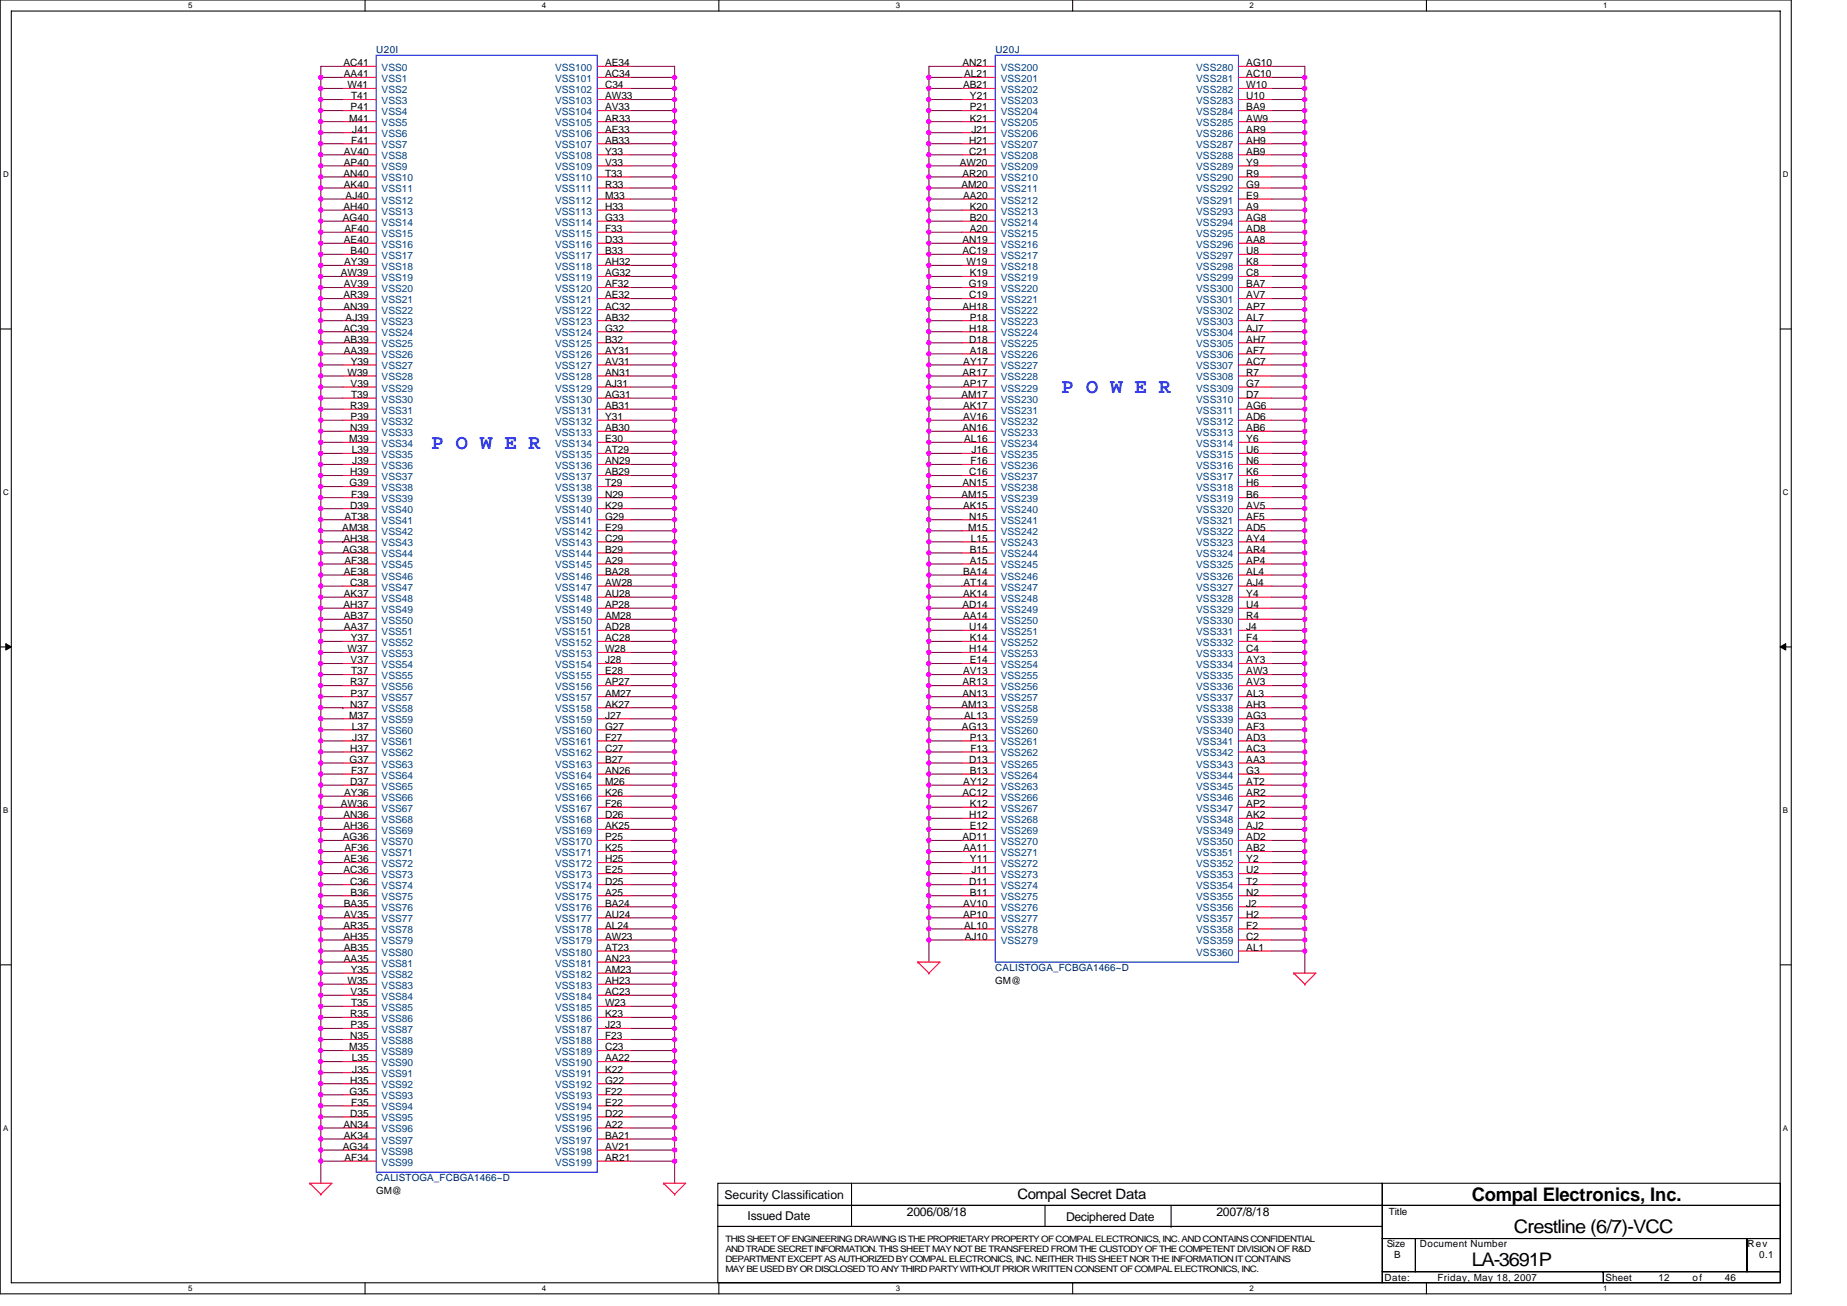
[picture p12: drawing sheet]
<svg xmlns="http://www.w3.org/2000/svg" width="297mm" height="210mm" viewBox="0 0 297 210" stroke-linecap="round" stroke-linejoin="round" font-family="sans-serif">
<defs><g id="words">
<g font-size="3.4" fill="#00f">
<text x="170.7" y="63.2">P O W E R</text>
<text x="69.4" y="72.1">P O W E R</text>
</g>
<g font-size="3">
<text x="236.7" y="193">Compal Electronics, Inc.</text>
<text x="236.7" y="203.6">LA-3691P</text>
<text x="243.5" y="198.3">Crestline (6/7)-VCC</text>
</g>
<text font-size="2.3" x="163.6" y="192.8">Compal Secret Data</text>
<g font-size="1.9">
<text x="116.5" y="192.7">Security Classification</text>
<text x="120.2" y="196.1">Issued Date</text>
<text x="145.8" y="195.6">2006/08/18</text>
<text x="171.4" y="196.3">Deciphered Date</text>
<text x="195.6" y="195.6">2007/8/18</text>
</g>
<g font-size="1.6">
<text x="55.2" y="10.6">AC41</text>
<text x="97.3" y="10.6">AE34</text>
<text x="154.8" y="10.6">AN21</text>
<text x="200.4" y="10.6">AG10</text>
<text x="55.3" y="12.4">AA41</text>
<text x="55.9" y="14.2">W41</text>
<text x="56.4" y="17.8">P41</text>
<text x="56.5" y="16">T41</text>
<text x="97.3" y="12.4">AC34</text>
<text x="97.3" y="14.2">C34</text>
<text x="97.3" y="16">AW33</text>
<text x="97.3" y="17.8">AV33</text>
<text x="154.9" y="14.2">AB21</text>
<text x="155.1" y="12.4">AL21</text>
<text x="156" y="17.8">P21</text>
<text x="156" y="16">Y21</text>
<text x="200.4" y="12.4">AC10</text>
<text x="200.4" y="14.2">W10</text>
<text x="200.4" y="16">U10</text>
<text x="200.4" y="17.8">BA9</text>
<text x="56.1" y="19.5">M41</text>
<text x="56.5" y="23.1">F41</text>
<text x="56.7" y="21.3">J41</text>
<text x="97.3" y="19.5">AR33</text>
<text x="97.3" y="21.3">AE33</text>
<text x="97.3" y="23.1">AB33</text>
<text x="155.9" y="23.1">H21</text>
<text x="156" y="19.5">K21</text>
<text x="156.2" y="21.3">J21</text>
<text x="200.4" y="19.5">AW9</text>
<text x="200.4" y="21.3">AR9</text>
<text x="200.4" y="23.1">AH9</text>
<text x="55.2" y="28.4">AN40</text>
<text x="55.3" y="24.9">AV40</text>
<text x="55.3" y="26.6">AP40</text>
<text x="97.3" y="24.9">Y33</text>
<text x="97.3" y="26.6">V33</text>
<text x="97.3" y="28.4">T33</text>
<text x="154.4" y="26.6">AW20</text>
<text x="154.8" y="28.4">AR20</text>
<text x="155.9" y="24.9">C21</text>
<text x="200.4" y="24.9">AB9</text>
<text x="200.4" y="26.6">Y9</text>
<text x="200.4" y="28.4">R9</text>
<text x="55.1" y="35.5">AG40</text>
<text x="55.2" y="33.8">AH40</text>
<text x="55.3" y="30.2">AK40</text>
<text x="55.6" y="32">AJ40</text>
<text x="97.3" y="30.2">R33</text>
<text x="97.3" y="32">M33</text>
<text x="97.3" y="33.8">H33</text>
<text x="97.3" y="35.5">G33</text>
<text x="154.6" y="30.2">AM20</text>
<text x="154.9" y="32">AA20</text>
<text x="156" y="33.8">K20</text>
<text x="156" y="35.5">B20</text>
<text x="200.4" y="30.2">G9</text>
<text x="200.4" y="32">E9</text>
<text x="200.4" y="33.8">A9</text>
<text x="200.4" y="35.5">AG8</text>
<text x="55.3" y="39.1">AE40</text>
<text x="55.4" y="37.3">AF40</text>
<text x="56.4" y="40.9">B40</text>
<text x="97.3" y="37.3">F33</text>
<text x="97.3" y="39.1">D33</text>
<text x="97.3" y="40.9">B33</text>
<text x="154.8" y="39.1">AN19</text>
<text x="154.8" y="40.9">AC19</text>
<text x="156" y="37.3">A20</text>
<text x="200.4" y="37.3">AD8</text>
<text x="200.4" y="39.1">AA8</text>
<text x="200.4" y="40.9">U8</text>
<text x="54.8" y="44.4">AW39</text>
<text x="55.2" y="48">AR39</text>
<text x="55.3" y="46.2">AV39</text>
<text x="55.3" y="42.7">AY39</text>
<text x="97.3" y="42.7">AH32</text>
<text x="97.3" y="44.4">AG32</text>
<text x="97.3" y="46.2">AF32</text>
<text x="97.3" y="48">AE32</text>
<text x="155.4" y="42.7">W19</text>
<text x="155.8" y="46.2">G19</text>
<text x="155.9" y="48">C19</text>
<text x="156" y="44.4">K19</text>
<text x="200.4" y="42.7">K8</text>
<text x="200.4" y="44.4">C8</text>
<text x="200.4" y="46.2">BA7</text>
<text x="200.4" y="48">AV7</text>
<text x="55.2" y="49.8">AN39</text>
<text x="55.2" y="53.3">AC39</text>
<text x="55.6" y="51.5">AJ39</text>
<text x="97.3" y="49.8">AC32</text>
<text x="97.3" y="51.5">AB32</text>
<text x="97.3" y="53.3">G32</text>
<text x="154.8" y="49.8">AH18</text>
<text x="155.9" y="53.3">H18</text>
<text x="156" y="51.5">P18</text>
<text x="200.4" y="49.8">AP7</text>
<text x="200.4" y="51.5">AL7</text>
<text x="200.4" y="53.3">AJ7</text>
<text x="55.3" y="55.1">AB39</text>
<text x="55.3" y="56.9">AA39</text>
<text x="56.4" y="58.7">Y39</text>
<text x="97.3" y="55.1">B32</text>
<text x="97.3" y="56.9">AY31</text>
<text x="97.3" y="58.7">AV31</text>
<text x="154.9" y="58.7">AY17</text>
<text x="155.9" y="55.1">D18</text>
<text x="156" y="56.9">A18</text>
<text x="200.4" y="55.1">AH7</text>
<text x="200.4" y="56.9">AF7</text>
<text x="200.4" y="58.7">AC7</text>
<text x="55.9" y="60.4">W39</text>
<text x="56.3" y="65.8">R39</text>
<text x="56.4" y="62.2">V39</text>
<text x="56.5" y="64">T39</text>
<text x="97.3" y="60.4">AN31</text>
<text x="97.3" y="62.2">AJ31</text>
<text x="97.3" y="64">AG31</text>
<text x="97.3" y="65.8">AB31</text>
<text x="154.6" y="64">AM17</text>
<text x="154.8" y="60.4">AR17</text>
<text x="154.9" y="62.2">AP17</text>
<text x="154.9" y="65.8">AK17</text>
<text x="200.4" y="60.4">R7</text>
<text x="200.4" y="62.2">G7</text>
<text x="200.4" y="64">D7</text>
<text x="200.4" y="65.8">AG6</text>
<text x="56.1" y="71.1">M39</text>
<text x="56.3" y="69.3">N39</text>
<text x="56.4" y="67.5">P39</text>
<text x="97.3" y="67.5">Y31</text>
<text x="97.3" y="69.3">AB30</text>
<text x="97.3" y="71.1">E30</text>
<text x="154.8" y="69.3">AN16</text>
<text x="154.9" y="67.5">AV16</text>
<text x="155.1" y="71.1">AL16</text>
<text x="200.4" y="67.5">AD6</text>
<text x="200.4" y="69.3">AB6</text>
<text x="200.4" y="71.1">Y6</text>
<text x="56.3" y="76.4">H39</text>
<text x="56.6" y="72.9">L39</text>
<text x="56.7" y="74.7">J39</text>
<text x="97.3" y="72.9">AT29</text>
<text x="97.3" y="74.7">AN29</text>
<text x="97.3" y="76.4">AB29</text>
<text x="155.9" y="76.4">C16</text>
<text x="156.1" y="74.7">F16</text>
<text x="156.2" y="72.9">J16</text>
<text x="200.4" y="76.4">K6</text>
<text x="200.4" y="72.9">U6</text>
<text x="200.4" y="74.7">N6</text>
<text x="55.4" y="83.5">AT38</text>
<text x="56.2" y="78.2">G39</text>
<text x="56.3" y="81.8">D39</text>
<text x="56.5" y="80">F39</text>
<text x="97.3" y="78.2">T29</text>
<text x="97.3" y="80">N29</text>
<text x="97.3" y="81.8">K29</text>
<text x="97.3" y="83.5">G29</text>
<text x="154.6" y="80">AM15</text>
<text x="154.8" y="78.2">AN15</text>
<text x="154.9" y="81.8">AK15</text>
<text x="155.9" y="83.5">N15</text>
<text x="200.4" y="78.2">H6</text>
<text x="200.4" y="80">B6</text>
<text x="200.4" y="81.8">AV5</text>
<text x="200.4" y="83.5">AF5</text>
<text x="55.1" y="85.3">AM38</text>
<text x="55.1" y="88.9">AG38</text>
<text x="55.2" y="87.1">AH38</text>
<text x="97.3" y="85.3">E29</text>
<text x="97.3" y="87.1">C29</text>
<text x="97.3" y="88.9">B29</text>
<text x="155.7" y="85.3">M15</text>
<text x="156" y="88.9">B15</text>
<text x="156.1" y="87.1">L15</text>
<text x="200.4" y="85.3">AD5</text>
<text x="200.4" y="87.1">AY4</text>
<text x="200.4" y="88.9">AR4</text>
<text x="55.3" y="92.4">AE38</text>
<text x="55.3" y="96">AK37</text>
<text x="55.4" y="90.7">AF38</text>
<text x="56.3" y="94.2">C38</text>
<text x="97.3" y="90.7">A29</text>
<text x="97.3" y="92.4">BA28</text>
<text x="97.3" y="94.2">AW28</text>
<text x="97.3" y="96">AU28</text>
<text x="154.9" y="92.4">BA14</text>
<text x="154.9" y="96">AK14</text>
<text x="155" y="94.2">AT14</text>
<text x="156" y="90.7">A15</text>
<text x="200.4" y="90.7">AP4</text>
<text x="200.4" y="92.4">AL4</text>
<text x="200.4" y="94.2">AJ4</text>
<text x="200.4" y="96">Y4</text>
<text x="55.2" y="97.8">AH37</text>
<text x="55.3" y="99.5">AB37</text>
<text x="55.3" y="101.3">AA37</text>
<text x="97.3" y="97.8">AP28</text>
<text x="97.3" y="99.5">AM28</text>
<text x="97.3" y="101.3">AD28</text>
<text x="154.8" y="97.8">AD14</text>
<text x="154.9" y="99.5">AA14</text>
<text x="155.9" y="101.3">U14</text>
<text x="200.4" y="97.8">U4</text>
<text x="200.4" y="99.5">R4</text>
<text x="200.4" y="101.3">J4</text>
<text x="55.9" y="104.9">W37</text>
<text x="56.4" y="106.7">V37</text>
<text x="56.4" y="103.1">Y37</text>
<text x="97.3" y="103.1">AC28</text>
<text x="97.3" y="104.9">W28</text>
<text x="97.3" y="106.7">J28</text>
<text x="155.9" y="104.9">H14</text>
<text x="156" y="103.1">K14</text>
<text x="156" y="106.7">E14</text>
<text x="200.4" y="103.1">F4</text>
<text x="200.4" y="104.9">C4</text>
<text x="200.4" y="106.7">AY3</text>
<text x="56.3" y="110.2">R37</text>
<text x="56.3" y="113.8">N37</text>
<text x="56.4" y="112">P37</text>
<text x="56.5" y="108.4">T37</text>
<text x="97.3" y="108.4">E28</text>
<text x="97.3" y="110.2">AP27</text>
<text x="97.3" y="112">AM27</text>
<text x="97.3" y="113.8">AK27</text>
<text x="154.6" y="113.8">AM13</text>
<text x="154.8" y="110.2">AR13</text>
<text x="154.8" y="112">AN13</text>
<text x="154.9" y="108.4">AV13</text>
<text x="200.4" y="108.4">AW3</text>
<text x="200.4" y="110.2">AV3</text>
<text x="200.4" y="112">AL3</text>
<text x="200.4" y="113.8">AH3</text>
<text x="56.1" y="115.5">M37</text>
<text x="56.6" y="117.3">L37</text>
<text x="56.7" y="119.1">J37</text>
<text x="97.3" y="115.5">J27</text>
<text x="97.3" y="117.3">G27</text>
<text x="97.3" y="119.1">F27</text>
<text x="154.7" y="117.3">AG13</text>
<text x="155.1" y="115.5">AL13</text>
<text x="156" y="119.1">P13</text>
<text x="200.4" y="119.1">AD3</text>
<text x="200.4" y="117.3">AF3</text>
<text x="200.4" y="115.5">AG3</text>
<text x="56.2" y="122.7">G37</text>
<text x="56.3" y="120.9">H37</text>
<text x="56.5" y="124.4">F37</text>
<text x="97.3" y="120.9">C27</text>
<text x="97.3" y="122.7">B27</text>
<text x="97.3" y="124.4">AN26</text>
<text x="155.9" y="122.7">D13</text>
<text x="156" y="124.4">B13</text>
<text x="156.1" y="120.9">F13</text>
<text x="200.4" y="124.4">G3</text>
<text x="200.4" y="122.7">AA3</text>
<text x="200.4" y="120.9">AC3</text>
<text x="54.8" y="129.8">AW36</text>
<text x="55.2" y="131.6">AN36</text>
<text x="55.3" y="128">AY36</text>
<text x="56.3" y="126.2">D37</text>
<text x="97.3" y="126.2">M26</text>
<text x="97.3" y="128">K26</text>
<text x="97.3" y="129.8">F26</text>
<text x="97.3" y="131.6">D26</text>
<text x="154.8" y="128">AC12</text>
<text x="154.9" y="126.2">AY12</text>
<text x="155.9" y="131.6">H12</text>
<text x="156" y="129.8">K12</text>
<text x="200.4" y="126.2">AT2</text>
<text x="200.4" y="128">AR2</text>
<text x="200.4" y="129.8">AP2</text>
<text x="200.4" y="131.6">AK2</text>
<text x="55.1" y="135.1">AG36</text>
<text x="55.2" y="133.3">AH36</text>
<text x="55.4" y="136.9">AF36</text>
<text x="97.3" y="133.3">AK25</text>
<text x="97.3" y="135.1">P25</text>
<text x="97.3" y="136.9">K25</text>
<text x="154.8" y="135.1">AD11</text>
<text x="154.9" y="136.9">AA11</text>
<text x="156" y="133.3">E12</text>
<text x="200.4" y="136.9">AB2</text>
<text x="200.4" y="133.3">AJ2</text>
<text x="200.4" y="135.1">AD2</text>
<text x="55.2" y="140.4">AC36</text>
<text x="55.3" y="138.7">AE36</text>
<text x="56.3" y="142.2">C36</text>
<text x="56.4" y="144">B36</text>
<text x="97.3" y="138.7">H25</text>
<text x="97.3" y="140.4">E25</text>
<text x="97.3" y="142.2">D25</text>
<text x="97.3" y="144">A25</text>
<text x="155.9" y="142.2">D11</text>
<text x="156" y="144">B11</text>
<text x="156" y="138.7">Y11</text>
<text x="156.2" y="140.4">J11</text>
<text x="200.4" y="138.7">Y2</text>
<text x="200.4" y="140.4">U2</text>
<text x="200.4" y="142.2">T2</text>
<text x="200.4" y="144">N2</text>
<text x="55.2" y="149.3">AR35</text>
<text x="55.3" y="145.8">BA35</text>
<text x="55.3" y="147.6">AV35</text>
<text x="97.3" y="145.8">BA24</text>
<text x="97.3" y="147.6">AU24</text>
<text x="97.3" y="149.3">AL24</text>
<text x="154.9" y="145.8">AV10</text>
<text x="154.9" y="147.6">AP10</text>
<text x="155.1" y="149.3">AL10</text>
<text x="200.4" y="145.8">J2</text>
<text x="200.4" y="147.6">H2</text>
<text x="200.4" y="149.3">F2</text>
<text x="55.2" y="151.1">AH35</text>
<text x="55.3" y="152.9">AB35</text>
<text x="55.3" y="154.7">AA35</text>
<text x="97.3" y="151.1">AW23</text>
<text x="97.3" y="152.9">AT23</text>
<text x="97.3" y="154.7">AN23</text>
<text x="155.1" y="151.1">AJ10</text>
<text x="200.4" y="151.1">C2</text>
<text x="200.4" y="152.9">AL1</text>
<text x="55.9" y="158.2">W35</text>
<text x="56.4" y="160">V35</text>
<text x="56.4" y="156.4">Y35</text>
<text x="56.5" y="161.8">T35</text>
<text x="97.3" y="156.4">AM23</text>
<text x="97.3" y="158.2">AH23</text>
<text x="97.3" y="160">AC23</text>
<text x="97.3" y="161.8">W23</text>
<text x="160.1" y="158.2">GM@</text>
<text x="56.3" y="163.6">R35</text>
<text x="56.3" y="167.1">N35</text>
<text x="56.4" y="165.3">P35</text>
<text x="97.3" y="163.6">K23</text>
<text x="97.3" y="165.3">J23</text>
<text x="97.3" y="167.1">F23</text>
<text x="56.1" y="168.9">M35</text>
<text x="56.6" y="170.7">L35</text>
<text x="56.7" y="172.4">J35</text>
<text x="97.3" y="168.9">C23</text>
<text x="97.3" y="170.7">AA22</text>
<text x="97.3" y="172.4">K22</text>
<text x="56.2" y="176">G35</text>
<text x="56.3" y="174.2">H35</text>
<text x="56.3" y="179.6">D35</text>
<text x="56.5" y="177.8">F35</text>
<text x="97.3" y="174.2">G22</text>
<text x="97.3" y="176">F22</text>
<text x="97.3" y="177.8">E22</text>
<text x="97.3" y="179.6">D22</text>
<text x="55.1" y="184.9">AG34</text>
<text x="55.2" y="181.3">AN34</text>
<text x="55.3" y="183.1">AK34</text>
<text x="97.3" y="181.3">A22</text>
<text x="97.3" y="183.1">BA21</text>
<text x="97.3" y="184.9">AV21</text>
<text x="55.4" y="186.7">AF34</text>
<text x="97.3" y="186.7">AR21</text>
<text x="60.5" y="192">GM@</text>
<text x="223.3" y="195.4">Title</text>
<text x="223" y="200.6">Size</text>
<text x="224.2" y="202.3">B</text>
<text x="228.3" y="200.6">Document Number</text>
<text x="281" y="200.6">Rev</text>
<text x="282.9" y="202.3">0.1</text>
<text x="222.6" y="205.9">Date:</text>
<text x="231.2" y="205.9">Friday, May 18, 2007</text>
<text x="258.2" y="205.9">Sheet</text>
<text x="266.7" y="205.9">12</text>
<text x="272.2" y="205.9">of</text>
<text x="277.4" y="205.9">46</text>
</g>
<g font-size="1.6" fill="#000080">
<text x="60.5" y="8.5">U20I</text>
<text x="160.1" y="8.5">U20J</text>
<text x="160.1" y="156.1">CALISTOGA_FCBGA1466~D</text>
<text x="60.5" y="189.9">CALISTOGA_FCBGA1466~D</text>
</g>
<g font-size="1.6" fill="#004080">
<text x="61.4" y="11.4">VSS0</text>
<text x="89.3" y="11.4">VSS100</text>
<text x="160.9" y="11.4">VSS200</text>
<text x="192.4" y="11.4">VSS280</text>
<text x="61.4" y="13.2">VSS1</text>
<text x="61.4" y="14.9">VSS2</text>
<text x="61.4" y="16.7">VSS3</text>
<text x="89.3" y="13.2">VSS101</text>
<text x="89.3" y="14.9">VSS102</text>
<text x="89.3" y="16.7">VSS103</text>
<text x="160.9" y="13.2">VSS201</text>
<text x="160.9" y="14.9">VSS202</text>
<text x="160.9" y="16.7">VSS203</text>
<text x="192.4" y="13.2">VSS281</text>
<text x="192.4" y="14.9">VSS282</text>
<text x="192.4" y="16.7">VSS283</text>
<text x="61.4" y="18.5">VSS4</text>
<text x="61.4" y="20.3">VSS5</text>
<text x="61.4" y="22.1">VSS6</text>
<text x="61.4" y="23.8">VSS7</text>
<text x="89.3" y="18.5">VSS104</text>
<text x="89.3" y="20.3">VSS105</text>
<text x="89.3" y="22.1">VSS106</text>
<text x="89.3" y="23.8">VSS107</text>
<text x="160.9" y="18.5">VSS204</text>
<text x="160.9" y="20.3">VSS205</text>
<text x="160.9" y="22.1">VSS206</text>
<text x="160.9" y="23.8">VSS207</text>
<text x="192.4" y="20.3">VSS285</text>
<text x="192.4" y="22.1">VSS286</text>
<text x="192.4" y="23.8">VSS287</text>
<text x="192.4" y="18.5">VSS284</text>
<text x="61.4" y="25.6">VSS8</text>
<text x="61.4" y="27.4">VSS9</text>
<text x="61.4" y="29.2">VSS10</text>
<text x="89.3" y="25.6">VSS108</text>
<text x="89.3" y="27.4">VSS109</text>
<text x="89.3" y="29.2">VSS110</text>
<text x="160.9" y="25.6">VSS208</text>
<text x="160.9" y="27.4">VSS209</text>
<text x="160.9" y="29.2">VSS210</text>
<text x="192.4" y="25.6">VSS288</text>
<text x="192.4" y="27.4">VSS289</text>
<text x="192.4" y="29.2">VSS290</text>
<text x="61.4" y="30.9">VSS11</text>
<text x="61.4" y="34.5">VSS13</text>
<text x="61.4" y="32.7">VSS12</text>
<text x="89.3" y="30.9">VSS111</text>
<text x="89.3" y="32.7">VSS112</text>
<text x="89.3" y="34.5">VSS113</text>
<text x="160.9" y="30.9">VSS211</text>
<text x="160.9" y="32.7">VSS212</text>
<text x="160.9" y="34.5">VSS213</text>
<text x="192.4" y="30.9">VSS292</text>
<text x="192.4" y="32.7">VSS291</text>
<text x="192.4" y="34.5">VSS293</text>
<text x="61.4" y="36.3">VSS14</text>
<text x="61.4" y="38.1">VSS15</text>
<text x="61.4" y="39.8">VSS16</text>
<text x="61.4" y="41.6">VSS17</text>
<text x="89.3" y="36.3">VSS114</text>
<text x="89.3" y="38.1">VSS115</text>
<text x="89.3" y="39.8">VSS116</text>
<text x="89.3" y="41.6">VSS117</text>
<text x="160.9" y="36.3">VSS214</text>
<text x="160.9" y="38.1">VSS215</text>
<text x="160.9" y="39.8">VSS216</text>
<text x="160.9" y="41.6">VSS217</text>
<text x="192.4" y="36.3">VSS294</text>
<text x="192.4" y="38.1">VSS295</text>
<text x="192.4" y="39.8">VSS296</text>
<text x="192.4" y="41.6">VSS297</text>
<text x="61.4" y="43.4">VSS18</text>
<text x="61.4" y="45.2">VSS19</text>
<text x="61.4" y="46.9">VSS20</text>
<text x="89.3" y="43.4">VSS118</text>
<text x="89.3" y="45.2">VSS119</text>
<text x="89.3" y="46.9">VSS120</text>
<text x="160.9" y="43.4">VSS218</text>
<text x="160.9" y="45.2">VSS219</text>
<text x="160.9" y="46.9">VSS220</text>
<text x="192.4" y="43.4">VSS298</text>
<text x="192.4" y="45.2">VSS299</text>
<text x="192.4" y="46.9">VSS300</text>
<text x="61.4" y="48.7">VSS21</text>
<text x="61.4" y="50.5">VSS22</text>
<text x="61.4" y="52.3">VSS23</text>
<text x="89.3" y="48.7">VSS121</text>
<text x="89.3" y="50.5">VSS122</text>
<text x="89.3" y="52.3">VSS123</text>
<text x="160.9" y="48.7">VSS221</text>
<text x="160.9" y="50.5">VSS222</text>
<text x="160.9" y="52.3">VSS223</text>
<text x="192.4" y="48.7">VSS301</text>
<text x="192.4" y="50.5">VSS302</text>
<text x="192.4" y="52.3">VSS303</text>
<text x="61.4" y="54.1">VSS24</text>
<text x="61.4" y="55.8">VSS25</text>
<text x="61.4" y="57.6">VSS26</text>
<text x="61.4" y="59.4">VSS27</text>
<text x="89.3" y="54.1">VSS124</text>
<text x="89.3" y="55.8">VSS125</text>
<text x="89.3" y="57.6">VSS126</text>
<text x="89.3" y="59.4">VSS127</text>
<text x="160.9" y="54.1">VSS224</text>
<text x="160.9" y="55.8">VSS225</text>
<text x="160.9" y="57.6">VSS226</text>
<text x="160.9" y="59.4">VSS227</text>
<text x="192.4" y="54.1">VSS304</text>
<text x="192.4" y="55.8">VSS305</text>
<text x="192.4" y="57.6">VSS306</text>
<text x="192.4" y="59.4">VSS307</text>
<text x="61.4" y="61.2">VSS28</text>
<text x="61.4" y="62.9">VSS29</text>
<text x="61.4" y="64.7">VSS30</text>
<text x="89.3" y="61.2">VSS128</text>
<text x="89.3" y="62.9">VSS129</text>
<text x="89.3" y="64.7">VSS130</text>
<text x="160.9" y="61.2">VSS228</text>
<text x="160.9" y="62.9">VSS229</text>
<text x="160.9" y="64.7">VSS230</text>
<text x="192.4" y="61.2">VSS308</text>
<text x="192.4" y="62.9">VSS309</text>
<text x="192.4" y="64.7">VSS310</text>
<text x="61.4" y="66.5">VSS31</text>
<text x="61.4" y="68.3">VSS32</text>
<text x="61.4" y="70.1">VSS33</text>
<text x="61.4" y="71.8">VSS34</text>
<text x="89.3" y="66.5">VSS131</text>
<text x="89.3" y="68.3">VSS132</text>
<text x="89.3" y="70.1">VSS133</text>
<text x="89.3" y="71.8">VSS134</text>
<text x="160.9" y="66.5">VSS231</text>
<text x="160.9" y="68.3">VSS232</text>
<text x="160.9" y="70.1">VSS233</text>
<text x="160.9" y="71.8">VSS234</text>
<text x="192.4" y="66.5">VSS311</text>
<text x="192.4" y="68.3">VSS312</text>
<text x="192.4" y="70.1">VSS313</text>
<text x="192.4" y="71.8">VSS314</text>
<text x="61.4" y="73.6">VSS35</text>
<text x="61.4" y="75.4">VSS36</text>
<text x="61.4" y="77.2">VSS37</text>
<text x="89.3" y="73.6">VSS135</text>
<text x="89.3" y="75.4">VSS136</text>
<text x="89.3" y="77.2">VSS137</text>
<text x="160.9" y="73.6">VSS235</text>
<text x="160.9" y="75.4">VSS236</text>
<text x="160.9" y="77.2">VSS237</text>
<text x="192.4" y="77.2">VSS317</text>
<text x="192.4" y="73.6">VSS315</text>
<text x="192.4" y="75.4">VSS316</text>
<text x="61.4" y="79">VSS38</text>
<text x="61.4" y="82.5">VSS40</text>
<text x="61.4" y="80.7">VSS39</text>
<text x="89.3" y="79">VSS138</text>
<text x="89.3" y="80.7">VSS139</text>
<text x="89.3" y="82.5">VSS140</text>
<text x="160.9" y="79">VSS238</text>
<text x="160.9" y="80.7">VSS239</text>
<text x="160.9" y="82.5">VSS240</text>
<text x="192.4" y="79">VSS318</text>
<text x="192.4" y="80.7">VSS319</text>
<text x="192.4" y="82.5">VSS320</text>
<text x="61.4" y="84.3">VSS41</text>
<text x="61.4" y="86.1">VSS42</text>
<text x="61.4" y="87.8">VSS43</text>
<text x="61.4" y="89.6">VSS44</text>
<text x="89.3" y="84.3">VSS141</text>
<text x="89.3" y="86.1">VSS142</text>
<text x="89.3" y="87.8">VSS143</text>
<text x="89.3" y="89.6">VSS144</text>
<text x="160.9" y="84.3">VSS241</text>
<text x="160.9" y="86.1">VSS242</text>
<text x="160.9" y="87.8">VSS243</text>
<text x="160.9" y="89.6">VSS244</text>
<text x="192.4" y="84.3">VSS321</text>
<text x="192.4" y="86.1">VSS322</text>
<text x="192.4" y="87.8">VSS323</text>
<text x="192.4" y="89.6">VSS324</text>
<text x="61.4" y="91.4">VSS45</text>
<text x="61.4" y="93.2">VSS46</text>
<text x="61.4" y="95">VSS47</text>
<text x="89.3" y="91.4">VSS145</text>
<text x="89.3" y="93.2">VSS146</text>
<text x="89.3" y="95">VSS147</text>
<text x="160.9" y="91.4">VSS245</text>
<text x="160.9" y="93.2">VSS246</text>
<text x="160.9" y="95">VSS247</text>
<text x="192.4" y="91.4">VSS325</text>
<text x="192.4" y="93.2">VSS326</text>
<text x="192.4" y="95">VSS327</text>
<text x="61.4" y="96.7">VSS48</text>
<text x="61.4" y="98.5">VSS49</text>
<text x="61.4" y="100.3">VSS50</text>
<text x="89.3" y="96.7">VSS148</text>
<text x="89.3" y="98.5">VSS149</text>
<text x="89.3" y="100.3">VSS150</text>
<text x="160.9" y="96.7">VSS248</text>
<text x="160.9" y="98.5">VSS249</text>
<text x="160.9" y="100.3">VSS250</text>
<text x="192.4" y="96.7">VSS328</text>
<text x="192.4" y="98.5">VSS329</text>
<text x="192.4" y="100.3">VSS330</text>
<text x="61.4" y="102.1">VSS51</text>
<text x="61.4" y="103.8">VSS52</text>
<text x="61.4" y="105.6">VSS53</text>
<text x="61.4" y="107.4">VSS54</text>
<text x="89.3" y="102.1">VSS151</text>
<text x="89.3" y="103.8">VSS152</text>
<text x="89.3" y="105.6">VSS153</text>
<text x="89.3" y="107.4">VSS154</text>
<text x="160.9" y="102.1">VSS251</text>
<text x="160.9" y="103.8">VSS252</text>
<text x="160.9" y="105.6">VSS253</text>
<text x="160.9" y="107.4">VSS254</text>
<text x="192.4" y="102.1">VSS331</text>
<text x="192.4" y="103.8">VSS332</text>
<text x="192.4" y="105.6">VSS333</text>
<text x="192.4" y="107.4">VSS334</text>
<text x="61.4" y="109.2">VSS55</text>
<text x="61.4" y="111">VSS56</text>
<text x="61.4" y="112.7">VSS57</text>
<text x="89.3" y="109.2">VSS155</text>
<text x="89.3" y="111">VSS156</text>
<text x="89.3" y="112.7">VSS157</text>
<text x="160.9" y="109.2">VSS255</text>
<text x="160.9" y="111">VSS256</text>
<text x="160.9" y="112.7">VSS257</text>
<text x="192.4" y="109.2">VSS335</text>
<text x="192.4" y="111">VSS336</text>
<text x="192.4" y="112.7">VSS337</text>
<text x="61.4" y="114.5">VSS58</text>
<text x="61.4" y="116.3">VSS59</text>
<text x="61.4" y="118.1">VSS60</text>
<text x="61.4" y="119.8">VSS61</text>
<text x="89.3" y="114.5">VSS158</text>
<text x="89.3" y="116.3">VSS159</text>
<text x="89.3" y="118.1">VSS160</text>
<text x="89.3" y="119.8">VSS161</text>
<text x="160.9" y="114.5">VSS258</text>
<text x="160.9" y="116.3">VSS259</text>
<text x="160.9" y="118.1">VSS260</text>
<text x="160.9" y="119.8">VSS261</text>
<text x="192.4" y="119.8">VSS341</text>
<text x="192.4" y="118.1">VSS340</text>
<text x="192.4" y="114.5">VSS338</text>
<text x="192.4" y="116.3">VSS339</text>
<text x="61.4" y="121.6">VSS62</text>
<text x="61.4" y="123.4">VSS63</text>
<text x="61.4" y="125.2">VSS64</text>
<text x="89.3" y="121.6">VSS162</text>
<text x="89.3" y="123.4">VSS163</text>
<text x="89.3" y="125.2">VSS164</text>
<text x="160.9" y="121.6">VSS262</text>
<text x="160.9" y="123.4">VSS265</text>
<text x="160.9" y="125.2">VSS264</text>
<text x="192.4" y="125.2">VSS344</text>
<text x="192.4" y="123.4">VSS343</text>
<text x="192.4" y="121.6">VSS342</text>
<text x="61.4" y="127">VSS65</text>
<text x="61.4" y="128.7">VSS66</text>
<text x="61.4" y="130.5">VSS67</text>
<text x="89.3" y="127">VSS165</text>
<text x="89.3" y="128.7">VSS166</text>
<text x="89.3" y="130.5">VSS167</text>
<text x="160.9" y="128.7">VSS266</text>
<text x="160.9" y="130.5">VSS267</text>
<text x="160.9" y="127">VSS263</text>
<text x="192.4" y="127">VSS345</text>
<text x="192.4" y="128.7">VSS346</text>
<text x="192.4" y="130.5">VSS347</text>
<text x="61.4" y="132.3">VSS68</text>
<text x="61.4" y="134.1">VSS69</text>
<text x="61.4" y="135.8">VSS70</text>
<text x="61.4" y="137.6">VSS71</text>
<text x="89.3" y="132.3">VSS168</text>
<text x="89.3" y="134.1">VSS169</text>
<text x="89.3" y="135.8">VSS170</text>
<text x="89.3" y="137.6">VSS171</text>
<text x="160.9" y="132.3">VSS268</text>
<text x="160.9" y="134.1">VSS269</text>
<text x="160.9" y="135.8">VSS270</text>
<text x="160.9" y="137.6">VSS271</text>
<text x="192.4" y="132.3">VSS348</text>
<text x="192.4" y="137.6">VSS351</text>
<text x="192.4" y="134.1">VSS349</text>
<text x="192.4" y="135.8">VSS350</text>
<text x="61.4" y="139.4">VSS72</text>
<text x="61.4" y="141.2">VSS73</text>
<text x="61.4" y="143">VSS74</text>
<text x="89.3" y="139.4">VSS172</text>
<text x="89.3" y="141.2">VSS173</text>
<text x="89.3" y="143">VSS174</text>
<text x="160.9" y="139.4">VSS272</text>
<text x="160.9" y="141.2">VSS273</text>
<text x="160.9" y="143">VSS274</text>
<text x="192.4" y="139.4">VSS352</text>
<text x="192.4" y="141.2">VSS353</text>
<text x="192.4" y="143">VSS354</text>
<text x="61.4" y="144.7">VSS75</text>
<text x="61.4" y="146.5">VSS76</text>
<text x="61.4" y="148.3">VSS77</text>
<text x="89.3" y="144.7">VSS175</text>
<text x="89.3" y="146.5">VSS176</text>
<text x="89.3" y="148.3">VSS177</text>
<text x="160.9" y="144.7">VSS275</text>
<text x="160.9" y="146.5">VSS276</text>
<text x="160.9" y="148.3">VSS277</text>
<text x="192.4" y="144.7">VSS355</text>
<text x="192.4" y="146.5">VSS356</text>
<text x="192.4" y="148.3">VSS357</text>
<text x="61.4" y="150.1">VSS78</text>
<text x="61.4" y="151.8">VSS79</text>
<text x="61.4" y="153.6">VSS80</text>
<text x="61.4" y="155.4">VSS81</text>
<text x="89.3" y="150.1">VSS178</text>
<text x="89.3" y="151.8">VSS179</text>
<text x="89.3" y="153.6">VSS180</text>
<text x="89.3" y="155.4">VSS181</text>
<text x="160.9" y="150.1">VSS278</text>
<text x="160.9" y="151.8">VSS279</text>
<text x="192.4" y="151.8">VSS359</text>
<text x="192.4" y="153.6">VSS360</text>
<text x="192.4" y="150.1">VSS358</text>
<text x="61.4" y="157.2">VSS82</text>
<text x="61.4" y="159">VSS83</text>
<text x="61.4" y="160.7">VSS84</text>
<text x="89.3" y="157.2">VSS182</text>
<text x="89.3" y="159">VSS183</text>
<text x="89.3" y="160.7">VSS184</text>
<text x="61.4" y="162.5">VSS85</text>
<text x="61.4" y="164.3">VSS86</text>
<text x="61.4" y="166.1">VSS87</text>
<text x="61.4" y="167.9">VSS88</text>
<text x="89.3" y="162.5">VSS185</text>
<text x="89.3" y="164.3">VSS186</text>
<text x="89.3" y="166.1">VSS187</text>
<text x="89.3" y="167.9">VSS188</text>
<text x="61.4" y="169.6">VSS89</text>
<text x="61.4" y="171.4">VSS90</text>
<text x="61.4" y="173.2">VSS91</text>
<text x="89.3" y="169.6">VSS189</text>
<text x="89.3" y="171.4">VSS190</text>
<text x="89.3" y="173.2">VSS191</text>
<text x="61.4" y="175">VSS92</text>
<text x="61.4" y="176.7">VSS93</text>
<text x="61.4" y="178.5">VSS94</text>
<text x="89.3" y="175">VSS192</text>
<text x="89.3" y="176.7">VSS193</text>
<text x="89.3" y="178.5">VSS194</text>
<text x="61.4" y="180.3">VSS95</text>
<text x="61.4" y="182.1">VSS96</text>
<text x="61.4" y="183.9">VSS97</text>
<text x="61.4" y="185.6">VSS98</text>
<text x="89.3" y="180.3">VSS195</text>
<text x="89.3" y="182.1">VSS196</text>
<text x="89.3" y="183.9">VSS197</text>
<text x="89.3" y="185.6">VSS198</text>
<text x="61.4" y="187.4">VSS99</text>
<text x="89.3" y="187.4">VSS199</text>
</g>
<g font-size="1.4">
<text x="116.7" y="199.7">THIS SHEET OF ENGINEERING DRAWING IS THE PROPRIETARY PROPERTY OF COMPAL ELECTRONICS, INC. AND CONTAINS CONFIDENTIAL</text>
<text x="116.7" y="201.3">AND TRADE SECRET INFORMATION. THIS SHEET MAY NOT BE TRANSFERED FROM THE CUSTODY OF THE COMPETENT DIVISION OF R&amp;D</text>
<text x="116.7" y="202.9">DEPARTMENT EXCEPT AS AUTHORIZED BY COMPAL ELECTRONICS, INC. NEITHER THIS SHEET NOR THE INFORMATION IT CONTAINS</text>
<text x="116.7" y="204.6">MAY BE USED BY OR DISCLOSED TO ANY THIRD PARTY WITHOUT PRIOR WRITTEN CONSENT OFCOMPAL ELECTRONICS, INC.</text>
</g>
<g font-size="1.3">
<text x="30.3" y="1.3">5</text>
<text x="87.2" y="1.3">4</text>
<text x="144.1" y="1.3">3</text>
<text x="201" y="1.3">2</text>
<text x="257.8" y="1.3">1</text>
<text x=".5" y="28.5">D</text>
<text x="286.7" y="28.5">D</text>
<text x=".5" y="79.6">C</text>
<text x="286.7" y="79.6">C</text>
<text x=".5" y="130.7">B</text>
<text x="286.7" y="130.7">B</text>
<text x=".5" y="181.8">A</text>
<text x="286.7" y="181.8">A</text>
<text x="30.3" y="207.6">5</text>
<text x="87.2" y="207.6">4</text>
<text x="144.1" y="207.6">3</text>
<text x="201" y="207.6">2</text>
<text x="257.8" y="207.6">1</text>
</g>
</g></defs>
<path d="M0 0h288.1v208h-288.1zM1.8 1.8h284.5v204.4h-284.5z" fill="none" stroke="#000" stroke-width=".17"/>
<g fill="#fff">
<path d="M30.3 .2h.7v1.4h-.7z"/>
<path d="M30.3 206.4h.7v1.5h-.7z"/>
</g>
<path d="M58.7 0v1.8M58.7 206.2v1.8" fill="none" stroke="#000" stroke-width=".17"/>
<g fill="#fff">
<path d="M87.2 .2h.7v1.4h-.7z"/>
<path d="M87.2 206.4h.7v1.5h-.7z"/>
</g>
<path d="M115.6 0v1.8M115.6 206.2v1.8" fill="none" stroke="#000" stroke-width=".17"/>
<g fill="#fff">
<path d="M144.1 .2h.7v1.4h-.7z"/>
<path d="M144.1 206.4h.7v1.5h-.7z"/>
</g>
<path d="M172.5 0v1.8M172.5 206.2v1.8" fill="none" stroke="#000" stroke-width=".17"/>
<g fill="#fff">
<path d="M201 .2h.7v1.4h-.7z"/>
<path d="M201 206.4h.7v1.5h-.7z"/>
</g>
<path d="M229.4 0v1.8M229.4 206.2v1.8" fill="none" stroke="#000" stroke-width=".17"/>
<g fill="#fff">
<path d="M257.8 .2h.7v1.4h-.7z"/>
<path d="M257.8 206.4h.7v1.5h-.7z"/>
<path d="M.5 27.3h.9v1.4h-.9z"/>
<path d="M286.7 27.3h1v1.4h-1z"/>
<path d="M.5 78.4h.9v1.5h-.9z"/>
<path d="M286.7 78.4h1v1.5h-1z"/>
</g>
<path d="M0 52.9h1.8M286.3 52.9h1.8" fill="none" stroke="#000" stroke-width=".17"/>
<g fill="#fff">
<path d="M.5 129.6h.8v1.4h-.8z"/>
<path d="M286.7 129.6h.9v1.4h-.9z"/>
</g>
<path d="M0 104h1.8M286.3 104h1.8" fill="none" stroke="#000" stroke-width=".17"/>
<path d="M.9 103.5l.9 .5-.9 .5zM286.3 104l.9-.5v1z" fill="#000" stroke="#000" stroke-width=".16"/>
<g fill="#fff">
<path d="M.5 180.7h.8v1.4h-.8z"/>
<path d="M286.7 180.7h.9v1.4h-.9z"/>
</g>
<g fill="none" stroke="#000" stroke-width=".17">
<path d="M0 155.1h1.8M286.3 155.1h1.8M115.4 190.2h106.9v3.6h-106.9zM115.4 193.8h106.9v3.4h-106.9zM115.4 197.2h106.9v9h-106.9zM136.9 193.8h.1M136.9 193.8v3.4M136.9 190.2v3.6M168.1 193.8v3.4M188.3 197.2h.1M188.3 193.8v3.4M222.3 190.2h64v3.6h-64z"/>
<path d="M222.3 193.8h64v5.3h-64zM222.3 199.1h5.3v5.4h-5.3zM227.6 199.1h53.4v5.4h-53.4zM281 199.1h5.3v5.4h-5.3zM222.3 204.5h35.5v1.7h-35.5zM257.8 204.5h28.5v1.7h-28.5z"/>
</g>
<g fill="none" stroke="#800040" stroke-width=".17">
<path d="M51.6 16v1.8M51.6 19.6v1.7M51.6 17.8v1.8M51.6 14.2v1.8M51.6 12.4v1.8M51.6 14.2h3.6M51.6 17.8h3.6M51.6 16h3.6M51.6 19.6h3.6M51.6 12.4h3.6M55.2 10.7h-3.6v1.7M101.4 14.2h7.1"/>
<path d="M101.4 17.8h7.1M101.4 16h7.1M101.4 19.6h7.1M101.4 12.4h7.1M101.4 10.7h7.1v1.7M108.5 17.8v1.8M108.5 14.2v1.8M108.5 19.6v1.7M108.5 16v1.8M108.5 12.4v1.8M149.4 14.2h5.3M149.4 17.8h5.3"/>
<path d="M149.4 16h5.3M149.4 19.6h5.3M149.4 12.4h5.3M149.4 19.6v1.7M149.4 16v1.8M149.4 17.8v1.8M149.4 12.4v1.8M149.4 14.2v1.8M154.7 10.7h-5.3v1.7M204.5 14.2h5.3M204.5 17.8h5.3M204.5 16h5.3"/>
<path d="M204.5 19.6h5.3M204.5 12.4h5.3M204.5 10.7h5.3v1.7M209.8 17.8v1.8M209.8 16v1.8M209.8 12.4v1.8M209.8 14.2v1.8M209.8 19.6v1.7M51.6 28.4v1.8M51.6 23.1v1.8M51.6 32v1.8M51.6 33.8v1.8"/>
<path d="M51.6 37.3v1.8M51.6 39.1v1.8M51.6 21.3v1.8M51.6 30.2v1.8M51.6 24.9v3.5M51.6 35.6v1.7M51.6 21.3h3.6M51.6 30.2h3.6M51.6 24.9h3.6M51.6 32h3.6M51.6 26.7h3.6M51.6 28.4h3.6"/>
<path d="M51.6 23.1h3.6M51.6 33.8h3.6M51.6 39.1h3.6M51.6 35.6h3.6M51.6 37.3h3.6M101.4 21.3h7.1M101.4 30.2h7.1M101.4 24.9h7.1M101.4 32h7.1M101.4 26.7h7.1M101.4 28.4h7.1M101.4 23.1h7.1"/>
<path d="M101.4 33.8h7.1M101.4 39.1h7.1M101.4 35.6h7.1M101.4 37.3h7.1M108.5 37.3v1.8M108.5 32v1.8M108.5 24.9v1.8M108.5 30.2v1.8M108.5 35.6v1.7M108.5 39.1v1.8M108.5 33.8v1.8M108.5 21.3v1.8"/>
<path d="M108.5 23.1v1.8M108.5 28.4v1.8M108.5 26.7v1.7M149.4 21.3h5.3M149.4 30.2h5.3M149.4 24.9h5.3M149.4 32h5.3M149.4 26.7h5.3M149.4 28.4h5.3M149.4 23.1h5.3M149.4 33.8h5.3M149.4 39.1h5.3"/>
<path d="M149.4 35.6h5.3M149.4 37.3h5.3M149.4 33.8v1.8M149.4 39.1v1.8M149.4 28.4v1.8M149.4 23.1v1.8M149.4 32v1.8M149.4 35.6v1.7M149.4 30.2v1.8M149.4 21.3v1.8M149.4 24.9v3.5M149.4 37.3v1.8"/>
<path d="M204.5 21.3h5.3M204.5 30.2h5.3M204.5 24.9h5.3M204.5 32h5.3M204.5 26.7h5.3M204.5 28.4h5.3M204.5 23.1h5.3M204.5 33.8h5.3M204.5 39.1h5.3M204.5 35.6h5.3M204.5 37.3h5.3M209.8 35.6v1.7"/>
<path d="M209.8 37.3v1.8M209.8 24.9v1.8M209.8 33.8v1.8M209.8 21.3v1.8M209.8 28.4v1.8M209.8 32v1.8M209.8 39.1v1.8M209.8 30.2v1.8M209.8 26.7v1.7M209.8 23.1v1.8M51.6 48v1.8M51.6 51.6v1.7"/>
<path d="M51.6 49.8v1.8M51.6 53.3v1.8M51.6 55.1v1.8M51.6 56.9v1.8M51.6 46.2v1.8M51.6 42.7v1.7M51.6 40.9v1.8M51.6 58.7v1.8M51.6 44.4v1.8M51.6 58.7h3.6M51.6 56.9h3.6M51.6 55.1h3.6"/>
<path d="M51.6 53.3h3.6M51.6 49.8h3.6M51.6 51.6h3.6M51.6 48h3.6M51.6 40.9h3.6M51.6 42.7h3.6M51.6 44.4h3.6M51.6 46.2h3.6M101.4 58.7h7.1M101.4 56.9h7.1M101.4 55.1h7.1M101.4 53.3h7.1"/>
<path d="M101.4 49.8h7.1M101.4 51.6h7.1M101.4 48h7.1M101.4 40.9h7.1M101.4 42.7h7.1M101.4 44.4h7.1M101.4 46.2h7.1M108.5 49.8v1.8M108.5 46.2v1.8M108.5 44.4v1.8M108.5 48v1.8M108.5 56.9v1.8"/>
<path d="M108.5 58.7v1.8M108.5 42.7v1.7M108.5 40.9v1.8M108.5 53.3v1.8M108.5 55.1v1.8M108.5 51.6v1.7M149.4 58.7h5.3M149.4 56.9h5.3M149.4 55.1h5.3M149.4 53.3h5.3M149.4 49.8h5.3M149.4 51.6h5.3"/>
<path d="M149.4 48h5.3M149.4 40.9h5.3M149.4 42.7h5.3M149.4 44.4h5.3M149.4 46.2h5.3M149.4 53.3v1.8M149.4 55.1v1.8M149.4 58.7v1.8M149.4 56.9v1.8M149.4 46.2v1.8M149.4 44.4v1.8M149.4 42.7v1.7"/>
<path d="M149.4 40.9v1.8M149.4 48v1.8M149.4 51.6v1.7M149.4 49.8v1.8M204.5 58.7h5.3M204.5 56.9h5.3M204.5 55.1h5.3M204.5 49.8h5.3M204.5 51.6h5.3M204.5 48h5.3M204.5 40.9h5.3M204.5 42.7h5.3"/>
<path d="M204.5 44.4h5.3M204.5 46.2h5.3M204.5 53.3h5.3M209.8 53.3h.1M209.8 49.8v1.8M209.8 53.3v1.8M209.8 46.2v1.8M209.8 44.4v1.8M209.8 42.7v1.7M209.8 40.9v1.8M209.8 48v1.8M209.8 51.6v1.7"/>
<path d="M209.8 58.7v1.8M209.8 55.1v1.8M209.8 56.9v1.8M51.6 65.8v1.8M51.6 60.5v1.7M51.6 74.7v3.5M51.6 71.1v1.8M51.6 62.2v1.8M51.6 64v1.8M51.6 72.9v1.8M51.6 78.2v1.8M51.6 69.3v1.8"/>
<path d="M51.6 67.6v1.7M51.6 72.9h3.6M51.6 78.2h3.6M51.6 74.7h3.6M51.6 76.5h3.6M51.6 71.1h3.6M51.6 69.3h3.6M51.6 64h3.6M51.6 67.6h3.6M51.6 60.5h3.6M51.6 65.8h3.6M51.6 62.2h3.6"/>
<path d="M101.4 78.2h7.1M101.4 74.7h7.1M101.4 76.5h7.1M101.4 71.1h7.1M101.4 69.3h7.1M101.4 64h7.1M101.4 67.6h7.1M101.4 60.5h7.1M101.4 65.8h7.1M101.4 62.2h7.1M101.4 72.9h7.1M108.5 62.2h.1"/>
<path d="M108.5 69.3v1.8M108.5 78.2v1.8M108.5 62.2v1.8M108.5 67.6v1.7M108.5 64v1.8M108.5 71.1v1.8M108.5 74.7v3.5M108.5 72.9v1.8M108.5 65.8v1.8M108.5 72.9h.1M108.5 60.5v1.7M149.4 72.9h5.3"/>
<path d="M149.4 78.2h5.3M149.4 74.7h5.3M149.4 76.5h5.3M149.4 71.1h5.3M149.4 69.3h5.3M149.4 64h5.3M149.4 67.6h5.3M149.4 60.5h5.3M149.4 65.8h5.3M149.4 62.2h5.3M149.4 67.6v1.7M149.4 64v1.8"/>
<path d="M149.4 69.3v1.8M149.4 65.8v1.8M149.4 60.5v1.7M149.4 72.9v1.8M149.4 74.7v1.8M149.4 71.1v1.8M149.4 78.2v1.8M149.4 62.2v1.8M149.4 76.5v1.7M204.5 72.9h5.3M204.5 78.2h5.3M204.5 74.7h5.3"/>
<path d="M204.5 76.5h5.3M204.5 71.1h5.3M204.5 69.3h5.3M204.5 64h5.3M204.5 67.6h5.3M204.5 60.5h5.3M204.5 65.8h5.3M204.5 62.2h5.3M209.8 72.9v1.8M209.8 69.3v3.6M209.8 76.5v1.7M209.8 62.2v1.8"/>
<path d="M209.8 60.5v1.7M209.8 65.8v1.8M209.8 64v1.8M209.8 74.7v1.8M209.8 67.6v1.7M209.8 78.2v1.8M51.6 81.8v1.8M51.6 83.6v1.7M51.6 97.8v1.8M51.6 96v1.8M51.6 92.5v1.7M51.6 88.9v3.6"/>
<path d="M51.6 87.1v1.8M51.6 99.6v1.7M51.6 80v1.8M51.6 85.3v1.8M51.6 94.2v1.8M51.6 83.6h3.6M51.6 94.2h3.6M51.6 90.7h3.6M51.6 88.9h3.6M51.6 92.5h3.6M51.6 96h3.6M51.6 81.8h3.6"/>
<path d="M51.6 85.3h3.6M51.6 80h3.6M51.6 99.6h3.6M51.6 97.8h3.6M51.6 87.1h3.6M55.2 87.1h.1M101.4 83.6h7.1M101.4 94.2h7.1M101.4 87.1h7.1M101.4 90.7h7.1M101.4 88.9h7.1M101.4 92.5h7.1"/>
<path d="M101.4 96h7.1M101.4 81.8h7.1M101.4 85.3h7.1M101.4 80h7.1M101.4 99.6h7.1M101.4 97.8h7.1M108.5 80v1.8M108.5 88.9v1.8M108.5 92.5v1.7M108.5 90.7v1.8M108.5 94.2v3.6M108.5 85.3v1.8"/>
<path d="M108.5 99.6v1.7M108.5 83.6v1.7M108.5 87.1v1.8M108.5 81.8v1.8M108.5 97.8v1.8M149.4 83.6h5.3M149.4 94.2h5.3M149.4 87.1h5.3M149.4 90.7h5.3M149.4 88.9h5.3M149.4 92.5h5.3M149.4 96h5.3"/>
<path d="M149.4 81.8h5.3M149.4 85.3h5.3M149.4 80h5.3M149.4 97.8h5.3M149.4 99.6h5.3M149.4 99.6v3.5M149.4 85.3h.1M149.4 97.8v1.8M149.4 94.2v1.8M149.4 90.7v1.8M149.4 85.3v1.8M149.4 80v1.8"/>
<path d="M149.4 96v1.8M149.4 87.1v1.8M149.4 88.9v1.8M149.4 92.5v1.7M149.4 81.8v1.8M149.4 83.6v1.7M204.5 83.6h5.3M204.5 94.2h5.3M204.5 87.1h5.3M204.5 90.7h5.3M204.5 88.9h5.3M204.5 92.5h5.3"/>
<path d="M204.5 96h5.3M204.5 81.8h5.3M204.5 85.3h5.3M204.5 80h5.3M204.5 97.8h5.3M204.5 99.6h5.3M209.8 83.6v1.7M209.8 92.5v1.7M209.8 88.9v1.8M209.8 97.8v1.8M209.8 80v1.8M209.8 85.3v1.8"/>
<path d="M209.8 81.8v1.8M209.8 94.2v1.8M209.8 80h.1M209.8 87.1v1.8M209.8 90.7v1.8M209.8 96v1.8M209.8 99.6v1.7M51.6 103.1v1.8M51.6 113.8v1.8M51.6 119.1v1.8M51.6 104.9v1.8M51.6 115.6v3.5"/>
<path d="M51.6 108.5v1.7M51.6 101.3v1.8M51.6 112v1.8M51.6 106.7v1.8M51.6 110.2v1.8M51.6 101.3h3.6M51.6 108.5h3.6M51.6 117.3h3.6M51.6 112h3.6M51.6 104.9h3.6M51.6 119.1h3.6M51.6 103.1h3.6"/>
<path d="M51.6 106.7h3.6M51.6 115.6h3.6M51.6 110.2h3.6M51.6 113.8h3.6M55.2 113.8h.1M101.4 101.3h7.1M101.4 108.5h7.1M101.4 117.3h7.1M101.4 112h7.1M101.4 104.9h7.1M101.4 119.1h7.1M101.4 113.8h7.1"/>
<path d="M101.4 103.1h7.1M101.4 106.7h7.1M101.4 115.6h7.1M101.4 110.2h7.1M108.5 106.7v1.8M108.5 103.1v1.8M108.5 108.5v1.7M108.5 117.3v1.8M108.5 101.3v1.8M108.5 119.1v1.8M108.5 104.9v1.8M108.5 115.6v1.7"/>
<path d="M108.5 113.8v1.8M108.5 112v1.8M108.5 110.2v1.8M149.4 106.7h5.3M149.4 117.3h5.3M149.4 112h5.3M149.4 108.5h5.3M149.4 110.2h5.3M149.4 115.6h5.3M149.4 119.1h5.3M149.4 113.8h5.3M149.4 104.9h5.3"/>
<path d="M149.4 103.1h5.3M149.4 101.3h5.3M149.4 115.6v1.7M149.4 110.2v1.8M149.4 119.1v1.8M149.4 103.1v1.8M149.4 113.8v1.8M149.4 108.5v1.7M149.4 112v1.8M149.4 117.3v1.8M149.4 106.7v1.8M149.4 104.9v1.8"/>
<path d="M204.5 106.7h5.3M204.5 117.3h5.3M204.5 112h5.3M204.5 108.5h5.3M204.5 110.2h5.3M204.5 115.6h5.3M204.5 119.1h5.3M204.5 113.8h5.3M204.5 104.9h5.3M204.5 103.1h5.3M204.5 101.3h5.3M209.8 101.3v1.8"/>
<path d="M209.8 103.1v1.8M209.8 117.3v1.8M209.8 106.7v1.8M209.8 104.9v1.8M209.8 113.8v1.8M209.8 119.1v1.8M209.8 115.6v1.7M209.8 108.5v1.7M209.8 112v1.8M209.8 110.2v1.8M51.6 135.1v3.6M51.6 131.6v1.7"/>
<path d="M51.6 124.5v1.7M51.6 128v1.8M51.6 120.9v1.8M51.6 138.7v1.8M51.6 122.7v1.8M51.6 126.2v1.8M51.6 133.3v1.8M51.6 129.8v1.8M51.6 120.9h3.6M51.6 136.9h3.6M51.6 138.7h3.6M51.6 135.1h3.6"/>
<path d="M51.6 128h3.6M51.6 129.8h3.6M51.6 131.6h3.6M51.6 133.3h3.6M51.6 126.2h3.6M51.6 122.7h3.6M51.6 124.5h3.6M101.4 120.9h7.1M101.4 136.9h7.1M101.4 138.7h7.1M101.4 135.1h7.1M101.4 128h7.1"/>
<path d="M101.4 129.8h7.1M101.4 131.6h7.1M101.4 133.3h7.1M101.4 126.2h7.1M101.4 122.7h7.1M101.4 124.5h7.1M108.5 133.3v1.8M108.5 136.9v1.8M108.5 124.5v1.7M108.5 122.7v1.8M108.5 135.1v1.8M108.5 126.2v1.8"/>
<path d="M108.5 128v1.8M108.5 138.7v3.5M108.5 120.9v1.8M108.5 129.8v3.5M149.4 128h5.3M149.4 120.9h5.3M149.4 124.5h5.3M149.4 122.7h5.3M149.4 126.2h5.3M149.4 129.8h5.3M149.4 135.1h5.3M149.4 138.7h5.3"/>
<path d="M149.4 136.9h5.3M149.4 131.6h5.3M149.4 133.3h5.3M149.4 129.8v1.8M149.4 126.2v1.8M149.4 133.3v1.8M149.4 131.6v1.7M149.4 136.9v3.6M149.4 135.1v1.8M149.4 128v1.8M149.4 120.9v1.8M149.4 124.5v1.7"/>
<path d="M149.4 122.7v1.8M204.5 128h5.3M204.5 120.9h5.3M204.5 124.5h5.3M204.5 122.7h5.3M204.5 126.2h5.3M204.5 129.8h5.3M204.5 135.1h5.3M204.5 138.7h5.3M204.5 136.9h5.3M204.5 131.6h5.3M204.5 133.3h5.3"/>
<path d="M209.8 138.7v1.8M209.8 135.1v1.8M209.8 129.8v1.8M209.8 126.2v1.8M209.8 122.7v3.5M209.8 120.9v1.8M209.8 133.3v1.8M209.8 131.6v1.7M209.8 136.9v1.8M209.8 128v1.8M51.6 144v1.8M51.6 156.5v1.7"/>
<path d="M51.6 145.8v1.8M51.6 154.7v1.8M51.6 151.1v1.8M51.6 152.9v1.8M51.6 147.6v1.8M51.6 140.5v1.7M51.6 149.4v1.7M51.6 158.2v1.8M51.6 142.2v1.8M51.6 158.2h3.6M51.6 156.5h3.6M51.6 151.1h3.6"/>
<path d="M51.6 154.7h3.6M51.6 145.8h3.6M51.6 147.6h3.6M51.6 152.9h3.6M51.6 144h3.6M51.6 142.2h3.6M51.6 140.5h3.6M51.6 149.4h3.6M101.4 158.2h7.1M101.4 156.5h7.1M101.4 151.1h7.1M101.4 154.7h7.1"/>
<path d="M101.4 145.8h7.1M101.4 147.6h7.1M101.4 152.9h7.1M101.4 144h7.1M101.4 142.2h7.1M101.4 140.5h7.1M101.4 149.4h7.1M108.5 154.7v1.8M108.5 147.6v1.8M108.5 144v1.8M108.5 152.9v1.8M108.5 142.2v1.8"/>
<path d="M108.5 145.8v1.8M108.5 156.5v1.7M108.5 151.1v1.8M108.5 149.4v1.7M108.5 158.2v1.8M149.4 142.2h5.3M149.4 140.5h5.3M149.4 144h5.3M149.4 149.4h5.3M149.4 145.8h5.3M149.4 147.6h5.3M149.4 151.1h5.3"/>
<path d="M149.4 151.1v3.6M149.4 147.6v1.8M149.4 145.8v1.8M149.4 142.2v1.8M149.4 140.5v1.7M149.4 144v1.8M149.4 149.4v1.7M204.5 142.2h5.3M204.5 140.5h5.3M204.5 144h5.3M204.5 149.4h5.3M204.5 145.8h5.3"/>
<path d="M204.5 147.6h5.3M204.5 151.1h5.3M204.5 152.9h5.3M209.8 152.9v3.6M209.8 142.2v1.8M209.8 149.4v1.7M209.8 147.6v1.8M209.8 145.8v1.8M209.8 144v1.8M209.8 140.5v1.7M209.8 151.1v1.8M51.6 170.7v1.8"/>
<path d="M51.6 160v1.8M51.6 168.9h.1M51.6 172.5v1.7M51.6 161.8v1.8M51.6 165.4v1.7M51.6 174.2v1.8M51.6 163.6v1.8M51.6 179.6v1.8M51.6 176v3.6M51.6 168.9v1.8M51.6 160h3.6M51.6 170.7h3.6"/>
<path d="M51.6 174.2h3.6M51.6 165.4h3.6M51.6 161.8h3.6M51.6 177.8h3.6M51.6 176h3.6M51.6 179.6h3.6M51.6 163.6h3.6M51.6 168.9h3.6M51.6 172.5h3.6M51.6 167.1h3.6M51.6 167.1v1.8M101.4 160h7.1"/>
<path d="M101.4 170.7h7.1M101.4 174.2h7.1M101.4 165.4h7.1M101.4 161.8h7.1M101.4 177.8h7.1M101.4 176h7.1M101.4 179.6h7.1M101.4 163.6h7.1M101.4 168.9h7.1M101.4 172.5h7.1M101.4 167.1h7.1M108.5 160v1.8"/>
<path d="M108.5 174.2v1.8M108.5 167.1v1.8M108.5 172.5v1.7M108.5 168.9v1.8M108.5 163.6v1.8M108.5 179.6v1.8M108.5 176v3.6M108.5 161.8v1.8M108.5 165.4v1.7M108.5 170.7v1.8M51.6 181.4v1.7M51.6 186.7h3.6"/>
<path d="M51.6 183.1v1.8h3.6M51.6 186.7v3.5M51.6 184.9v1.8M51.6 181.4h3.6M51.6 183.1h3.6M101.4 181.4h7.1M101.4 183.1h7.1M101.4 186.7h7.1M101.4 184.9h7.1M108.5 186.7v3.5M108.5 184.9v1.8M108.5 181.4v3.5"/>
</g>
<g fill="none" stroke="#f00" stroke-width=".17">
<path d="M55.2 10.7h5.3M55.2 12.4h5.3M55.2 14.2h5.3M55.2 16h5.3M55.2 17.8h5.3M55.2 19.6h5.3M96.1 10.7h5.3M96.1 12.4h5.3M96.1 14.2h5.3M96.1 16h5.3M96.1 17.8h5.3M96.1 19.6h5.3"/>
<path d="M154.7 10.7h5.4M154.7 12.4h5.4M154.7 14.2h5.4M154.7 16h5.4M154.7 17.8h5.4M154.7 19.6h5.4M199.2 10.7h5.3M199.2 12.4h5.3M199.2 14.2h5.3M199.2 16h5.3M199.2 17.8h5.3M199.2 19.6h5.3"/>
<path d="M55.2 21.3h5.3M55.2 23.1h5.3M55.2 24.9h5.3M55.2 26.7h5.3M55.2 28.4h5.3M55.2 30.2h5.3M55.2 33.8h5.3M55.2 35.6h5.3M55.2 37.3h5.3M55.2 39.1h5.3M55.2 32h5.3M96.1 21.3h5.3"/>
<path d="M96.1 23.1h5.3M96.1 24.9h5.3M96.1 26.7h5.3M96.1 28.4h5.3M96.1 30.2h5.3M96.1 33.8h5.3M96.1 35.6h5.3M96.1 37.3h5.3M96.1 39.1h5.3M96.1 32h5.3M154.7 21.3h5.4M154.7 23.1h5.4"/>
<path d="M154.7 24.9h5.4M154.7 26.7h5.4M154.7 28.4h5.4M154.7 30.2h5.4M154.7 33.8h5.4M154.7 35.6h5.4M154.7 37.3h5.4M154.7 39.1h5.4M154.7 32h5.4M199.2 21.3h5.3M199.2 23.1h5.3M199.2 24.9h5.3"/>
<path d="M199.2 26.7h5.3M199.2 28.4h5.3M199.2 30.2h5.3M199.2 33.8h5.3M199.2 35.6h5.3M199.2 37.3h5.3M199.2 39.1h5.3M199.2 32h5.3M55.2 40.9h5.3M55.2 42.7h5.3M55.2 44.4h5.3M55.2 48h5.3"/>
<path d="M55.2 49.8h5.3M55.2 53.3h5.3M55.2 55.1h5.3M55.2 56.9h5.3M55.2 58.7h5.3M55.2 46.2h5.3M55.2 51.6h5.3M96.1 40.9h5.3M96.1 42.7h5.3M96.1 44.4h5.3M96.1 48h5.3M96.1 49.8h5.3"/>
<path d="M96.1 53.3h5.3M96.1 55.1h5.3M96.1 56.9h5.3M96.1 58.7h5.3M96.1 46.2h5.3M96.1 51.6h5.3M154.7 40.9h5.4M154.7 42.7h5.4M154.7 44.4h5.4M154.7 48h5.4M154.7 49.8h5.4M154.7 53.3h5.4"/>
<path d="M154.7 55.1h5.4M154.7 56.9h5.4M154.7 58.7h5.4M154.7 46.2h5.4M154.7 51.6h5.4M199.2 40.9h5.3M199.2 42.7h5.3M199.2 44.4h5.3M199.2 48h5.3M199.2 49.8h5.3M199.2 53.3h5.3M199.2 55.1h5.3"/>
<path d="M199.2 56.9h5.3M199.2 58.7h5.3M199.2 46.2h5.3M199.2 51.6h5.3M55.2 60.5h5.3M55.2 62.2h5.3M55.2 64h5.3M55.2 65.8h5.3M55.2 67.6h5.3M55.2 69.3h5.3M55.2 71.1h5.3M55.2 72.9h5.3"/>
<path d="M55.2 74.7h5.3M55.2 76.5h5.3M55.2 78.2h5.3M96.1 60.5h5.3M96.1 62.2h5.3M96.1 64h5.3M96.1 65.8h5.3M96.1 67.6h5.3M96.1 69.3h5.3M96.1 71.1h5.3M96.1 72.9h5.3M96.1 74.7h5.3"/>
<path d="M96.1 76.5h5.3M96.1 78.2h5.3M154.7 60.5h5.4M154.7 62.2h5.4M154.7 64h5.4M154.7 65.8h5.4M154.7 67.6h5.4M154.7 69.3h5.4M154.7 71.1h5.4M154.7 72.9h5.4M154.7 74.7h5.4M154.7 76.5h5.4"/>
<path d="M154.7 78.2h5.4M199.2 60.5h5.3M199.2 62.2h5.3M199.2 64h5.3M199.2 65.8h5.3M199.2 67.6h5.3M199.2 69.3h5.3M199.2 71.1h5.3M199.2 72.9h5.3M199.2 74.7h5.3M199.2 76.5h5.3M199.2 78.2h5.3"/>
<path d="M55.2 81.8h5.3M55.2 83.6h5.3M55.2 85.3h5.3M55.2 87.1h5.3M55.2 88.9h5.3M55.2 90.7h5.3M55.2 92.5h5.3M55.2 94.2h5.3M55.2 96h5.3M55.2 97.8h5.3M55.2 99.6h5.3M55.2 80h5.3"/>
<path d="M96.1 81.8h5.3M96.1 83.6h5.3M96.1 85.3h5.3M96.1 87.1h5.3M96.1 88.9h5.3M96.1 90.7h5.3M96.1 92.5h5.3M96.1 94.2h5.3M96.1 96h5.3M96.1 97.8h5.3M96.1 99.6h5.3M96.1 80h5.3"/>
<path d="M154.7 81.8h5.4M154.7 83.6h5.4M154.7 85.3h5.4M154.7 87.1h5.4M154.7 88.9h5.4M154.7 90.7h5.4M154.7 92.5h5.4M154.7 94.2h5.4M154.7 96h5.4M154.7 97.8h5.4M154.7 99.6h5.4M154.7 80h5.4"/>
<path d="M199.2 81.8h5.3M199.2 83.6h5.3M199.2 85.3h5.3M199.2 87.1h5.3M199.2 88.9h5.3M199.2 90.7h5.3M199.2 92.5h5.3M199.2 94.2h5.3M199.2 96h5.3M199.2 97.8h5.3M199.2 99.6h5.3M199.2 80h5.3"/>
<path d="M55.2 101.3h5.3M55.2 103.1h5.3M55.2 104.9h5.3M55.2 106.7h5.3M55.2 108.5h5.3M55.2 110.2h5.3M55.2 112h5.3M55.2 113.8h5.3M55.2 115.6h5.3M55.2 117.3h5.3M55.2 119.1h5.3M96.1 101.3h5.3"/>
<path d="M96.1 103.1h5.3M96.1 104.9h5.3M96.1 106.7h5.3M96.1 108.5h5.3M96.1 110.2h5.3M96.1 112h5.3M96.1 113.8h5.3M96.1 115.6h5.3M96.1 117.3h5.3M96.1 119.1h5.3M154.7 101.3h5.4M154.7 103.1h5.4"/>
<path d="M154.7 104.9h5.4M154.7 106.7h5.4M154.7 108.5h5.4M154.7 110.2h5.4M154.7 112h5.4M154.7 113.8h5.4M154.7 115.6h5.4M154.7 117.3h5.4M154.7 119.1h5.4M199.2 101.3h5.3M199.2 103.1h5.3M199.2 104.9h5.3"/>
<path d="M199.2 106.7h5.3M199.2 108.5h5.3M199.2 110.2h5.3M199.2 112h5.3M199.2 113.8h5.3M199.2 115.6h5.3M199.2 117.3h5.3M199.2 119.1h5.3M55.2 120.9h5.3M55.2 122.7h5.3M55.2 124.5h5.3M55.2 126.2h5.3"/>
<path d="M55.2 128h5.3M55.2 129.8h5.3M55.2 131.6h5.3M55.2 133.3h5.3M55.2 135.1h5.3M55.2 136.9h5.3M55.2 138.7h5.3M96.1 120.9h5.3M96.1 122.7h5.3M96.1 124.5h5.3M96.1 126.2h5.3M96.1 128h5.3"/>
<path d="M96.1 129.8h5.3M96.1 131.6h5.3M96.1 133.3h5.3M96.1 135.1h5.3M96.1 136.9h5.3M96.1 138.7h5.3M154.7 120.9h5.4M154.7 122.7h5.4M154.7 124.5h5.4M154.7 126.2h5.4M154.7 128h5.4M154.7 129.8h5.4"/>
<path d="M154.7 131.6h5.4M154.7 133.3h5.4M154.7 135.1h5.4M154.7 136.9h5.4M154.7 138.7h5.4M199.2 120.9h5.3M199.2 122.7h5.3M199.2 124.5h5.3M199.2 126.2h5.3M199.2 128h5.3M199.2 129.8h5.3M199.2 131.6h5.3"/>
<path d="M199.2 133.3h5.3M199.2 135.1h5.3M199.2 136.9h5.3M199.2 138.7h5.3M55.2 140.5h5.3M55.2 142.2h5.3M55.2 144h5.3M55.2 145.8h5.3M55.2 147.6h5.3M55.2 149.4h5.3M55.2 151.1h5.3M55.2 152.9h5.3"/>
<path d="M55.2 154.7h5.3M55.2 156.5h5.3M55.2 158.2h5.3M96.1 140.5h5.3M96.1 142.2h5.3M96.1 144h5.3M96.1 145.8h5.3M96.1 147.6h5.3M96.1 149.4h5.3M96.1 151.1h5.3M96.1 152.9h5.3M96.1 154.7h5.3"/>
<path d="M96.1 156.5h5.3M96.1 158.2h5.3M147.6 154.7h3.6l-1.8 1.8M147.6 154.7h.1M147.6 154.7l1.8 1.8M149.4 156.5h.1M154.7 140.5h5.4M154.7 142.2h5.4M154.7 144h5.4M154.7 145.8h5.4M154.7 147.6h5.4M154.7 149.4h5.4"/>
<path d="M154.7 151.1h5.4M199.2 140.5h5.3M199.2 142.2h5.3M199.2 144h5.3M199.2 145.8h5.3M199.2 147.6h5.3M199.2 149.4h5.3M199.2 151.1h5.3M199.2 152.9h5.3M208.1 156.5h3.5l-1.8 1.7M208.1 156.5h.1M208.1 156.5l1.7 1.7"/>
<path d="M209.8 158.2h.1M55.2 160h5.3M55.2 161.8h5.3M55.2 163.6h5.3M55.2 165.4h5.3M55.2 167.1h5.3M55.2 168.9h5.3M55.2 170.7h5.3M55.2 172.5h5.3M55.2 174.2h5.3M55.2 176h5.3M55.2 177.8h5.3"/>
<path d="M55.2 179.6h5.3M96.1 160h5.3M96.1 161.8h5.3M96.1 163.6h5.3M96.1 165.4h5.3M96.1 167.1h5.3M96.1 168.9h5.3M96.1 170.7h5.3M96.1 172.5h5.3M96.1 174.2h5.3M96.1 176h5.3M96.1 177.8h5.3"/>
<path d="M96.1 179.6h5.3M49.8 190.2h3.6l-1.8 1.8M49.8 190.2h.1M49.8 190.2l1.8 1.8M51.6 192h.1M55.2 181.4h5.3M55.2 183.1h5.3M55.2 184.9h5.3M55.2 186.7h5.3M96.1 181.4h5.3M96.1 183.1h5.3M96.1 184.9h5.3"/>
<path d="M96.1 186.7h5.3M106.7 190.2h3.6l-1.8 1.8M106.7 190.2h.1M106.7 190.2l1.8 1.8M108.5 192h.1"/>
</g>
<path d="M60.5 8.9h35.6v179.6h-35.6zM160.1 8.9h39.1v145.8h-39.1z" fill="none" stroke="#00f" stroke-width=".17"/>
<g fill="#f0f" stroke="#f0f" stroke-width=".17">
<circle cx="108.5" cy="83.6" r=".35"/>
<circle cx="108.5" cy="87.1" r=".35"/>
<circle cx="108.5" cy="81.8" r=".35"/>
<circle cx="108.5" cy="65.8" r=".35"/>
<circle cx="108.5" cy="12.4" r=".35"/>
<circle cx="108.5" cy="158.2" r=".35"/>
<circle cx="108.5" cy="112" r=".35"/>
<circle cx="108.5" cy="110.2" r=".35"/>
<circle cx="108.5" cy="97.8" r=".35"/>
<circle cx="108.5" cy="129.8" r=".35"/>
<circle cx="108.5" cy="131.6" r=".35"/>
<circle cx="108.5" cy="51.5" r=".35"/>
<circle cx="108.5" cy="62.2" r=".35"/>
<circle cx="108.5" cy="39.1" r=".35"/>
<circle cx="108.5" cy="90.7" r=".35"/>
<circle cx="108.5" cy="108.4" r=".35"/>
<circle cx="108.5" cy="71.1" r=".35"/>
<circle cx="108.5" cy="80" r=".35"/>
<circle cx="108.5" cy="135.1" r=".35"/>
<circle cx="108.5" cy="138.7" r=".35"/>
<circle cx="108.5" cy="48" r=".35"/>
<circle cx="108.5" cy="94.2" r=".35"/>
<circle cx="108.5" cy="126.2" r=".35"/>
<circle cx="108.5" cy="156.5" r=".35"/>
<circle cx="209.8" cy="19.5" r=".35"/>
<circle cx="209.8" cy="56.9" r=".35"/>
<circle cx="209.8" cy="110.2" r=".35"/>
<circle cx="209.8" cy="99.6" r=".35"/>
<circle cx="209.8" cy="140.4" r=".35"/>
<circle cx="149.4" cy="149.3" r=".35"/>
<circle cx="149.4" cy="12.4" r=".35"/>
<circle cx="149.4" cy="101.3" r=".35"/>
<circle cx="149.4" cy="103.1" r=".35"/>
<circle cx="149.4" cy="55.1" r=".35"/>
<circle cx="149.4" cy="35.5" r=".35"/>
<circle cx="149.4" cy="56.9" r=".35"/>
<circle cx="149.4" cy="117.3" r=".35"/>
<circle cx="149.4" cy="131.6" r=".35"/>
<circle cx="149.4" cy="112" r=".35"/>
<circle cx="149.4" cy="128" r=".35"/>
<circle cx="149.4" cy="40.9" r=".35"/>
<circle cx="149.4" cy="30.2" r=".35"/>
<circle cx="149.4" cy="24.9" r=".35"/>
<circle cx="149.4" cy="120.9" r=".35"/>
<circle cx="149.4" cy="21.3" r=".35"/>
<circle cx="149.4" cy="17.8" r=".35"/>
<circle cx="149.4" cy="33.8" r=".35"/>
<circle cx="149.4" cy="19.5" r=".35"/>
<circle cx="149.4" cy="69.3" r=".35"/>
<circle cx="149.4" cy="65.8" r=".35"/>
<circle cx="149.4" cy="71.1" r=".35"/>
<circle cx="149.4" cy="67.6" r=".35"/>
<circle cx="149.4" cy="62.2" r=".35"/>
<circle cx="149.4" cy="60.4" r=".35"/>
<circle cx="149.4" cy="85.3" r=".35"/>
<circle cx="149.4" cy="147.6" r=".35"/>
<circle cx="149.4" cy="37.3" r=".35"/>
<circle cx="149.4" cy="99.6" r=".35"/>
<circle cx="149.4" cy="104.9" r=".35"/>
<circle cx="149.4" cy="115.6" r=".35"/>
<circle cx="149.4" cy="96" r=".35"/>
<circle cx="149.4" cy="74.7" r=".35"/>
<circle cx="149.4" cy="135.1" r=".35"/>
<circle cx="149.4" cy="144" r=".35"/>
<circle cx="149.4" cy="142.2" r=".35"/>
<circle cx="149.4" cy="133.3" r=".35"/>
<circle cx="149.4" cy="138.7" r=".35"/>
<circle cx="149.4" cy="140.4" r=".35"/>
<circle cx="149.4" cy="76.4" r=".35"/>
<circle cx="149.4" cy="92.4" r=".35"/>
<circle cx="149.4" cy="136.9" r=".35"/>
<circle cx="149.4" cy="32" r=".35"/>
<circle cx="149.4" cy="23.1" r=".35"/>
<circle cx="149.4" cy="72.9" r=".35"/>
<circle cx="149.4" cy="87.1" r=".35"/>
<circle cx="149.4" cy="81.8" r=".35"/>
<circle cx="149.4" cy="97.8" r=".35"/>
<circle cx="149.4" cy="58.7" r=".35"/>
<circle cx="149.4" cy="14.2" r=".35"/>
<circle cx="149.4" cy="80" r=".35"/>
<circle cx="149.4" cy="88.9" r=".35"/>
<circle cx="149.4" cy="110.2" r=".35"/>
<circle cx="149.4" cy="113.8" r=".35"/>
<circle cx="149.4" cy="48" r=".35"/>
<circle cx="149.4" cy="46.2" r=".35"/>
<circle cx="149.4" cy="44.4" r=".35"/>
<circle cx="149.4" cy="42.7" r=".35"/>
<circle cx="149.4" cy="49.8" r=".35"/>
<circle cx="149.4" cy="53.3" r=".35"/>
<circle cx="149.4" cy="51.5" r=".35"/>
<circle cx="149.4" cy="119.1" r=".35"/>
<circle cx="149.4" cy="108.4" r=".35"/>
<circle cx="149.4" cy="64" r=".35"/>
<circle cx="149.4" cy="90.7" r=".35"/>
<circle cx="209.8" cy="12.4" r=".35"/>
<circle cx="209.8" cy="144" r=".35"/>
<circle cx="209.8" cy="37.3" r=".35"/>
<circle cx="209.8" cy="85.3" r=".35"/>
<circle cx="209.8" cy="39.1" r=".35"/>
<circle cx="209.8" cy="26.7" r=".35"/>
<circle cx="209.8" cy="74.7" r=".35"/>
<circle cx="209.8" cy="94.2" r=".35"/>
<circle cx="209.8" cy="90.7" r=".35"/>
<circle cx="209.8" cy="103.1" r=".35"/>
<circle cx="209.8" cy="104.9" r=".35"/>
<circle cx="209.8" cy="119.1" r=".35"/>
<circle cx="209.8" cy="151.1" r=".35"/>
<circle cx="209.8" cy="108.4" r=".35"/>
<circle cx="209.8" cy="71.1" r=".35"/>
<circle cx="209.8" cy="72.9" r=".35"/>
<circle cx="209.8" cy="81.8" r=".35"/>
<circle cx="209.8" cy="87.1" r=".35"/>
<circle cx="209.8" cy="83.6" r=".35"/>
<circle cx="209.8" cy="96" r=".35"/>
<circle cx="209.8" cy="78.2" r=".35"/>
<circle cx="209.8" cy="51.5" r=".35"/>
<circle cx="209.8" cy="55.1" r=".35"/>
<circle cx="209.8" cy="35.5" r=".35"/>
<circle cx="209.8" cy="149.3" r=".35"/>
<circle cx="209.8" cy="147.6" r=".35"/>
<circle cx="209.8" cy="136.9" r=".35"/>
<circle cx="209.8" cy="106.7" r=".35"/>
<circle cx="209.8" cy="115.6" r=".35"/>
<circle cx="209.8" cy="120.9" r=".35"/>
<circle cx="209.8" cy="117.3" r=".35"/>
<circle cx="209.8" cy="131.6" r=".35"/>
<circle cx="209.8" cy="23.1" r=".35"/>
<circle cx="209.8" cy="30.2" r=".35"/>
<circle cx="209.8" cy="17.8" r=".35"/>
<circle cx="209.8" cy="33.8" r=".35"/>
<circle cx="209.8" cy="64" r=".35"/>
<circle cx="209.8" cy="40.9" r=".35"/>
<circle cx="209.8" cy="128" r=".35"/>
<circle cx="209.8" cy="48" r=".35"/>
<circle cx="209.8" cy="46.2" r=".35"/>
<circle cx="209.8" cy="44.4" r=".35"/>
<circle cx="209.8" cy="42.7" r=".35"/>
<circle cx="209.8" cy="49.8" r=".35"/>
<circle cx="209.8" cy="53.3" r=".35"/>
<circle cx="209.8" cy="124.4" r=".35"/>
<circle cx="209.8" cy="126.2" r=".35"/>
<circle cx="209.8" cy="113.8" r=".35"/>
<circle cx="209.8" cy="122.7" r=".35"/>
<circle cx="209.8" cy="62.2" r=".35"/>
<circle cx="209.8" cy="67.6" r=".35"/>
<circle cx="209.8" cy="14.2" r=".35"/>
<circle cx="209.8" cy="60.4" r=".35"/>
<circle cx="209.8" cy="65.8" r=".35"/>
<circle cx="209.8" cy="32" r=".35"/>
<circle cx="209.8" cy="76.4" r=".35"/>
<circle cx="209.8" cy="80" r=".35"/>
<circle cx="209.8" cy="88.9" r=".35"/>
<circle cx="209.8" cy="135.1" r=".35"/>
<circle cx="209.8" cy="145.8" r=".35"/>
<circle cx="209.8" cy="133.3" r=".35"/>
<circle cx="209.8" cy="138.7" r=".35"/>
<circle cx="108.5" cy="33.8" r=".35"/>
<circle cx="108.5" cy="19.5" r=".35"/>
<circle cx="108.5" cy="26.7" r=".35"/>
<circle cx="108.5" cy="32" r=".35"/>
<circle cx="108.5" cy="149.3" r=".35"/>
<circle cx="108.5" cy="161.8" r=".35"/>
<circle cx="108.5" cy="37.3" r=".35"/>
<circle cx="108.5" cy="40.9" r=".35"/>
<circle cx="108.5" cy="46.2" r=".35"/>
<circle cx="108.5" cy="64" r=".35"/>
<circle cx="108.5" cy="92.4" r=".35"/>
<circle cx="108.5" cy="49.8" r=".35"/>
<circle cx="108.5" cy="186.7" r=".35"/>
<circle cx="108.5" cy="145.8" r=".35"/>
<circle cx="108.5" cy="176" r=".35"/>
<circle cx="108.5" cy="58.7" r=".35"/>
<circle cx="108.5" cy="124.4" r=".35"/>
<circle cx="108.5" cy="136.9" r=".35"/>
<circle cx="108.5" cy="104.9" r=".35"/>
<circle cx="108.5" cy="168.9" r=".35"/>
<circle cx="108.5" cy="174.2" r=".35"/>
<circle cx="108.5" cy="170.7" r=".35"/>
<circle cx="108.5" cy="165.3" r=".35"/>
<circle cx="108.5" cy="181.3" r=".35"/>
<circle cx="108.5" cy="60.4" r=".35"/>
<circle cx="108.5" cy="128" r=".35"/>
<circle cx="108.5" cy="183.1" r=".35"/>
<circle cx="108.5" cy="184.9" r=".35"/>
<circle cx="108.5" cy="69.3" r=".35"/>
<circle cx="108.5" cy="72.9" r=".35"/>
<circle cx="108.5" cy="119.1" r=".35"/>
<circle cx="108.5" cy="103.1" r=".35"/>
<circle cx="108.5" cy="154.7" r=".35"/>
<circle cx="108.5" cy="16" r=".35"/>
<circle cx="108.5" cy="76.4" r=".35"/>
<circle cx="108.5" cy="78.2" r=".35"/>
<circle cx="108.5" cy="177.8" r=".35"/>
<circle cx="108.5" cy="179.6" r=".35"/>
<circle cx="108.5" cy="163.6" r=".35"/>
<circle cx="108.5" cy="167.1" r=".35"/>
<circle cx="108.5" cy="44.4" r=".35"/>
<circle cx="108.5" cy="42.7" r=".35"/>
<circle cx="108.5" cy="55.1" r=".35"/>
<circle cx="108.5" cy="35.5" r=".35"/>
<circle cx="108.5" cy="56.9" r=".35"/>
<circle cx="108.5" cy="96" r=".35"/>
<circle cx="108.5" cy="23.1" r=".35"/>
<circle cx="108.5" cy="120.9" r=".35"/>
<circle cx="108.5" cy="106.7" r=".35"/>
<circle cx="108.5" cy="172.5" r=".35"/>
<circle cx="108.5" cy="24.9" r=".35"/>
<circle cx="108.5" cy="30.2" r=".35"/>
<circle cx="108.5" cy="21.3" r=".35"/>
<circle cx="108.5" cy="17.8" r=".35"/>
<circle cx="108.5" cy="28.4" r=".35"/>
<circle cx="108.5" cy="144" r=".35"/>
<circle cx="108.5" cy="147.6" r=".35"/>
<circle cx="108.5" cy="152.9" r=".35"/>
<circle cx="108.5" cy="74.7" r=".35"/>
<circle cx="108.5" cy="151.1" r=".35"/>
<circle cx="108.5" cy="140.4" r=".35"/>
<circle cx="108.5" cy="142.2" r=".35"/>
<circle cx="108.5" cy="122.7" r=".35"/>
<circle cx="108.5" cy="117.3" r=".35"/>
<circle cx="108.5" cy="115.6" r=".35"/>
<circle cx="108.5" cy="101.3" r=".35"/>
<circle cx="51.6" cy="12.4" r=".35"/>
<circle cx="51.6" cy="104.9" r=".35"/>
<circle cx="51.6" cy="115.6" r=".35"/>
<circle cx="51.6" cy="120.9" r=".35"/>
<circle cx="51.6" cy="106.7" r=".35"/>
<circle cx="51.6" cy="172.5" r=".35"/>
<circle cx="51.6" cy="161.8" r=".35"/>
<circle cx="51.6" cy="62.2" r=".35"/>
<circle cx="51.6" cy="83.6" r=".35"/>
<circle cx="51.6" cy="136.9" r=".35"/>
<circle cx="51.6" cy="138.7" r=".35"/>
<circle cx="51.6" cy="117.3" r=".35"/>
<circle cx="51.6" cy="119.1" r=".35"/>
<circle cx="51.6" cy="133.3" r=".35"/>
<circle cx="51.6" cy="145.8" r=".35"/>
<circle cx="51.6" cy="158.2" r=".35"/>
<circle cx="51.6" cy="168.9" r=".35"/>
<circle cx="51.6" cy="174.2" r=".35"/>
<circle cx="51.6" cy="126.2" r=".35"/>
<circle cx="51.6" cy="163.6" r=".35"/>
<circle cx="51.6" cy="167.1" r=".35"/>
<circle cx="51.6" cy="85.3" r=".35"/>
<circle cx="51.6" cy="99.6" r=".35"/>
<circle cx="51.6" cy="147.6" r=".35"/>
<circle cx="51.6" cy="156.5" r=".35"/>
<circle cx="51.6" cy="152.9" r=".35"/>
<circle cx="51.6" cy="30.2" r=".35"/>
<circle cx="51.6" cy="17.8" r=".35"/>
<circle cx="51.6" cy="33.8" r=".35"/>
<circle cx="51.6" cy="21.3" r=".35"/>
<circle cx="51.6" cy="19.5" r=".35"/>
<circle cx="51.6" cy="49.8" r=".35"/>
<circle cx="51.6" cy="53.3" r=".35"/>
<circle cx="51.6" cy="51.5" r=".35"/>
<circle cx="51.6" cy="55.1" r=".35"/>
<circle cx="51.6" cy="35.5" r=".35"/>
<circle cx="51.6" cy="16" r=".35"/>
<circle cx="51.6" cy="97.8" r=".35"/>
<circle cx="51.6" cy="94.2" r=".35"/>
<circle cx="51.6" cy="90.7" r=".35"/>
<circle cx="51.6" cy="92.4" r=".35"/>
<circle cx="51.6" cy="76.4" r=".35"/>
<circle cx="51.6" cy="78.2" r=".35"/>
<circle cx="51.6" cy="88.9" r=".35"/>
<circle cx="51.6" cy="72.9" r=".35"/>
<circle cx="51.6" cy="154.7" r=".35"/>
<circle cx="51.6" cy="149.3" r=".35"/>
<circle cx="51.6" cy="176" r=".35"/>
<circle cx="51.6" cy="129.8" r=".35"/>
<circle cx="51.6" cy="122.7" r=".35"/>
<circle cx="51.6" cy="140.4" r=".35"/>
<circle cx="51.6" cy="183.1" r=".35"/>
<circle cx="51.6" cy="165.3" r=".35"/>
<circle cx="51.6" cy="181.3" r=".35"/>
<circle cx="51.6" cy="56.9" r=".35"/>
<circle cx="51.6" cy="14.2" r=".35"/>
<circle cx="51.6" cy="58.7" r=".35"/>
<circle cx="51.6" cy="151.1" r=".35"/>
<circle cx="51.6" cy="124.4" r=".35"/>
<circle cx="51.6" cy="128" r=".35"/>
<circle cx="51.6" cy="135.1" r=".35"/>
<circle cx="51.6" cy="177.8" r=".35"/>
<circle cx="51.6" cy="179.6" r=".35"/>
<circle cx="51.6" cy="39.1" r=".35"/>
<circle cx="51.6" cy="64" r=".35"/>
<circle cx="51.6" cy="40.9" r=".35"/>
<circle cx="51.6" cy="48" r=".35"/>
<circle cx="51.6" cy="44.4" r=".35"/>
<circle cx="51.6" cy="42.7" r=".35"/>
<circle cx="51.6" cy="60.4" r=".35"/>
<circle cx="51.6" cy="65.8" r=".35"/>
<circle cx="51.6" cy="81.8" r=".35"/>
<circle cx="51.6" cy="87.1" r=".35"/>
<circle cx="51.6" cy="186.7" r=".35"/>
<circle cx="51.6" cy="184.9" r=".35"/>
<circle cx="51.6" cy="74.7" r=".35"/>
<circle cx="51.6" cy="96" r=".35"/>
<circle cx="51.6" cy="80" r=".35"/>
<circle cx="51.6" cy="71.1" r=".35"/>
<circle cx="51.6" cy="23.1" r=".35"/>
<circle cx="51.6" cy="32" r=".35"/>
<circle cx="51.6" cy="28.4" r=".35"/>
<circle cx="51.6" cy="46.2" r=".35"/>
<circle cx="51.6" cy="37.3" r=".35"/>
<circle cx="51.6" cy="170.7" r=".35"/>
<circle cx="51.6" cy="160" r=".35"/>
<circle cx="51.6" cy="103.1" r=".35"/>
<circle cx="51.6" cy="113.8" r=".35"/>
<circle cx="51.6" cy="108.4" r=".35"/>
<circle cx="51.6" cy="112" r=".35"/>
<circle cx="51.6" cy="144" r=".35"/>
<circle cx="51.6" cy="131.6" r=".35"/>
<circle cx="108.5" cy="85.3" r=".35"/>
<circle cx="108.5" cy="88.9" r=".35"/>
<circle cx="108.5" cy="67.6" r=".35"/>
<circle cx="108.5" cy="14.2" r=".35"/>
<circle cx="108.5" cy="53.3" r=".35"/>
<circle cx="108.5" cy="160" r=".35"/>
<circle cx="108.5" cy="113.8" r=".35"/>
<circle cx="108.5" cy="99.6" r=".35"/>
<circle cx="108.5" cy="133.3" r=".35"/>
<circle cx="149.4" cy="94.2" r=".35"/>
<circle cx="149.4" cy="78.2" r=".35"/>
<circle cx="149.4" cy="83.6" r=".35"/>
<circle cx="51.6" cy="69.3" r=".35"/>
<circle cx="51.6" cy="67.6" r=".35"/>
<circle cx="149.4" cy="16" r=".35"/>
<circle cx="149.4" cy="26.7" r=".35"/>
<circle cx="149.4" cy="28.4" r=".35"/>
<circle cx="149.4" cy="39.1" r=".35"/>
<circle cx="209.8" cy="92.4" r=".35"/>
<circle cx="209.8" cy="97.8" r=".35"/>
<circle cx="209.8" cy="69.3" r=".35"/>
<circle cx="209.8" cy="16" r=".35"/>
<circle cx="209.8" cy="28.4" r=".35"/>
<circle cx="209.8" cy="21.3" r=".35"/>
<circle cx="209.8" cy="24.9" r=".35"/>
<circle cx="209.8" cy="58.7" r=".35"/>
<circle cx="149.4" cy="129.8" r=".35"/>
<circle cx="149.4" cy="122.7" r=".35"/>
<circle cx="149.4" cy="126.2" r=".35"/>
<circle cx="149.4" cy="124.4" r=".35"/>
<circle cx="51.6" cy="24.9" r=".35"/>
<circle cx="51.6" cy="26.7" r=".35"/>
<circle cx="149.4" cy="106.7" r=".35"/>
<circle cx="209.8" cy="129.8" r=".35"/>
<circle cx="209.8" cy="112" r=".35"/>
<circle cx="209.8" cy="101.3" r=".35"/>
<circle cx="149.4" cy="145.8" r=".35"/>
<circle cx="209.8" cy="142.2" r=".35"/>
<circle cx="149.4" cy="151.1" r=".35"/>
<circle cx="209.8" cy="152.9" r=".35"/>
<circle cx="51.6" cy="101.3" r=".35"/>
<circle cx="51.6" cy="110.2" r=".35"/>
<circle cx="51.6" cy="142.2" r=".35"/>
</g>
<use href="#words"/>
</svg>
